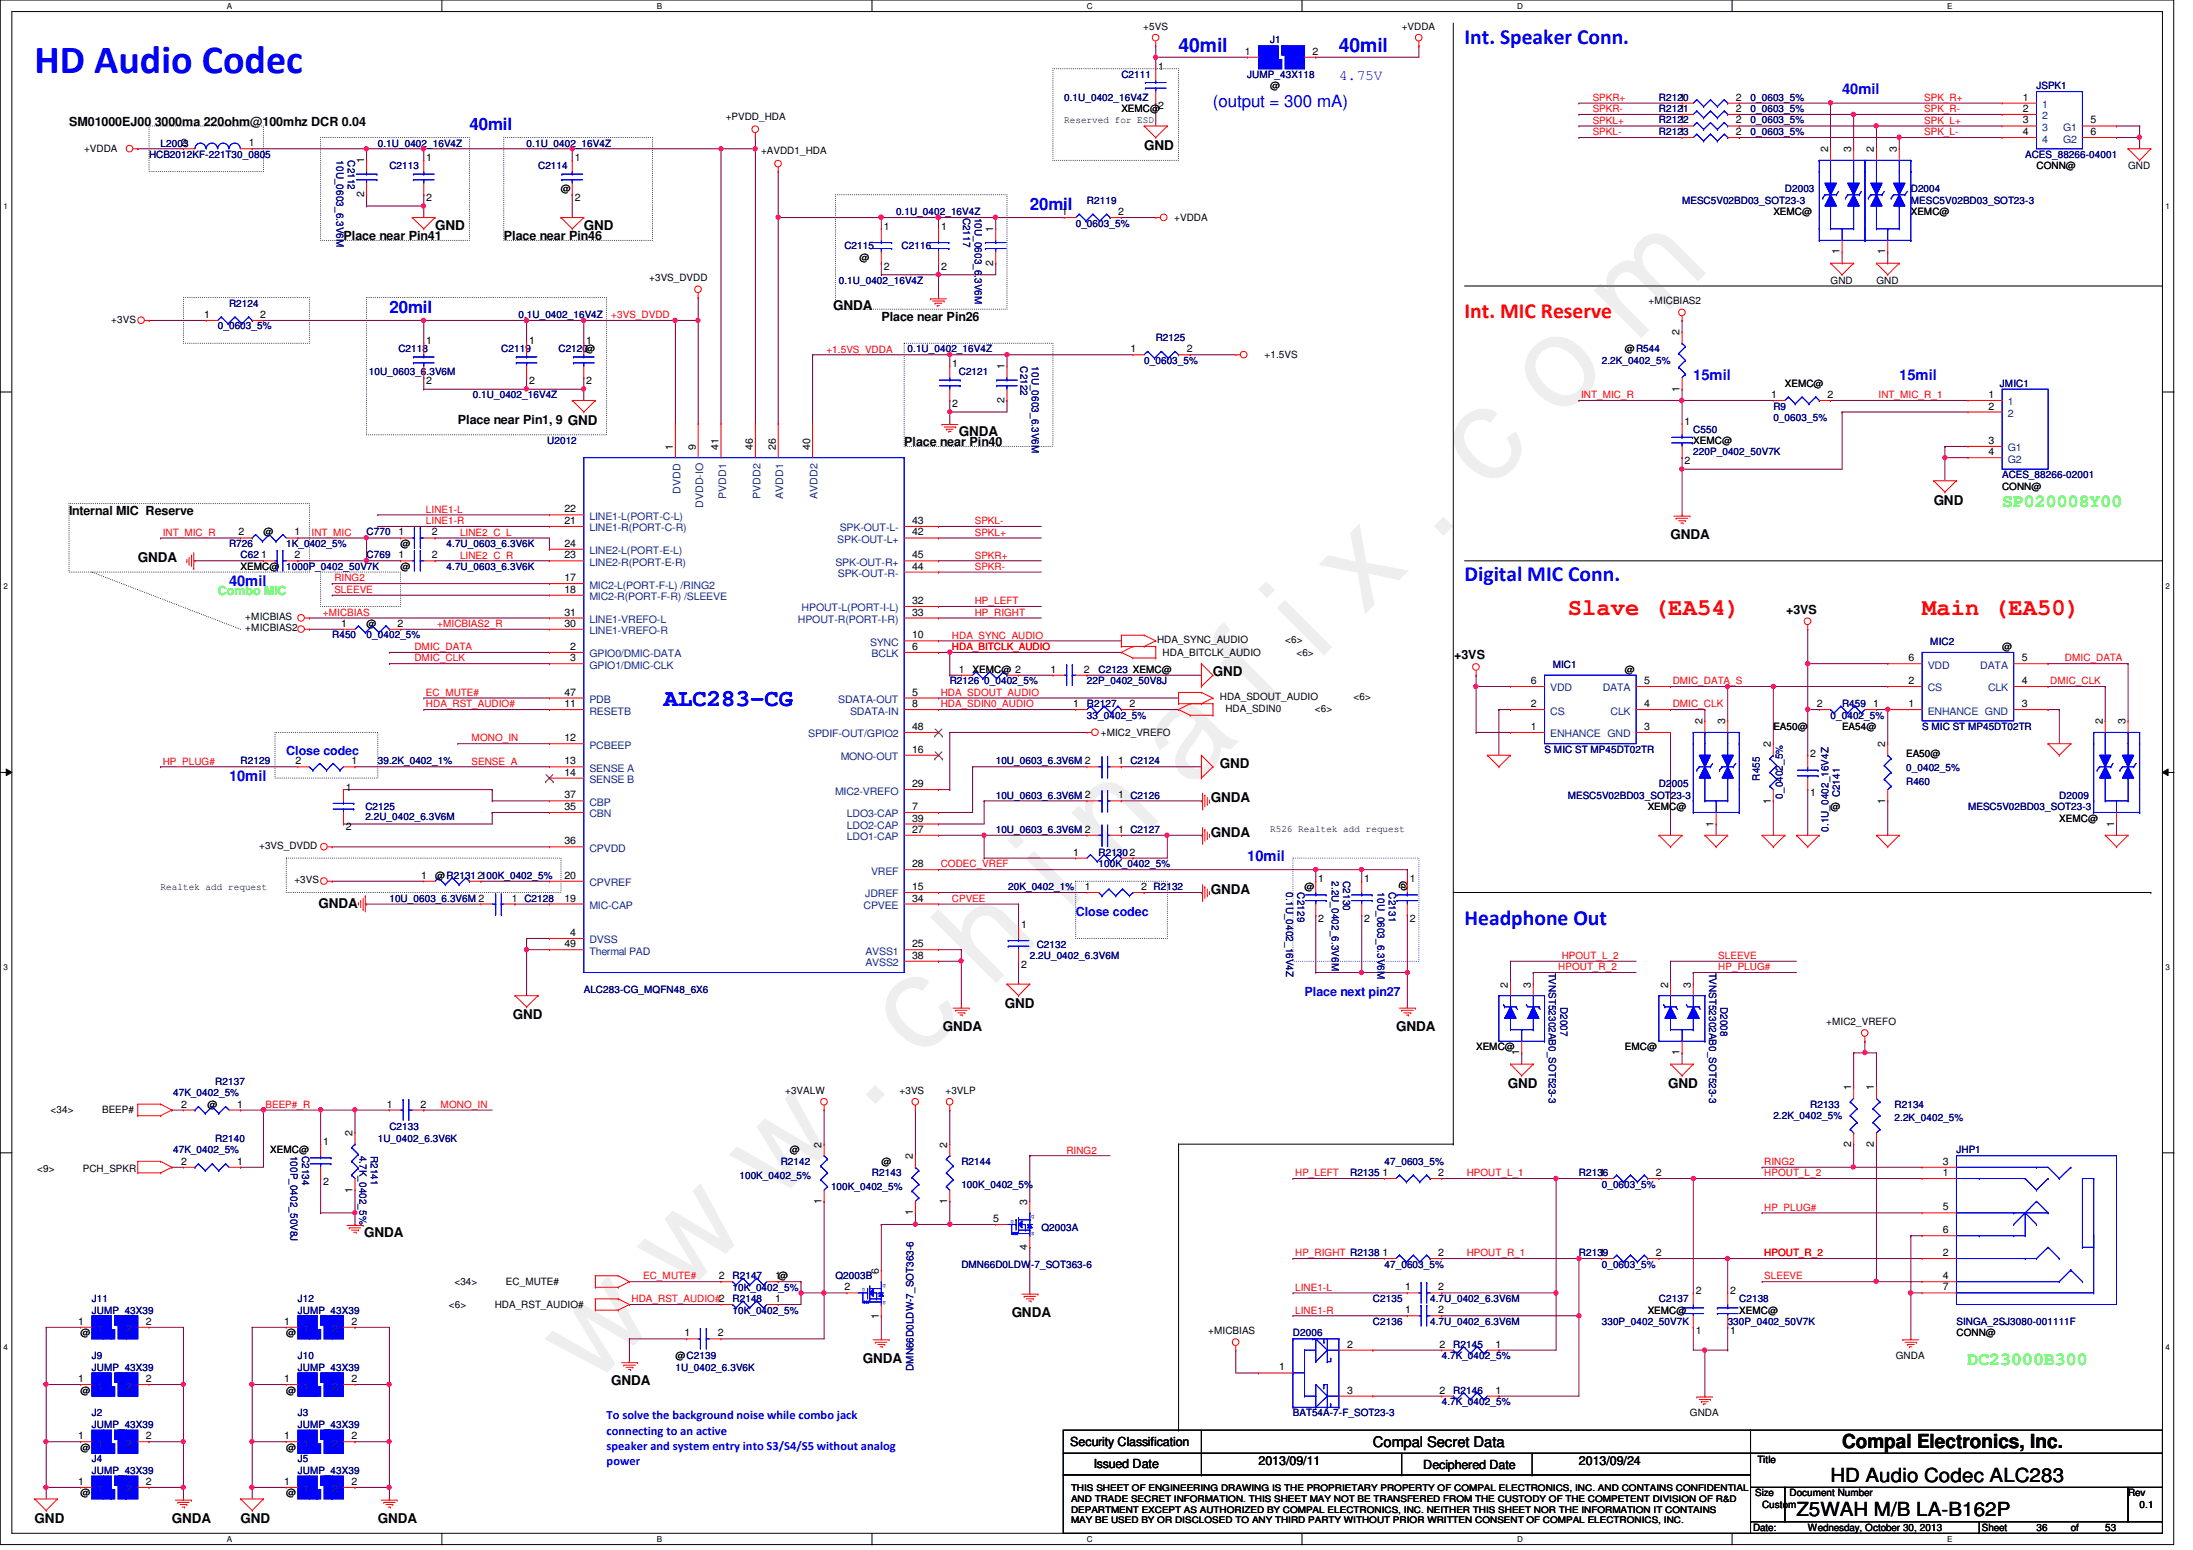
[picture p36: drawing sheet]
<svg xmlns="http://www.w3.org/2000/svg" width="297mm" height="210mm" viewBox="0 0 297 210" stroke-linecap="round" stroke-linejoin="round" font-family="sans-serif">
<defs><g id="words">
<text font-size="17.6" fill="#f0f" x="80.1" y="188" transform="rotate(-45 80.1 188)">w w w . c h i n a f i x . c o m</text>
<text font-size="5.4" fill="#00f" x="4.7" y="9.8">HD Audio Codec</text>
<g font-size="3.2" fill="#f00">
<text x="212.3" y="83.3">Slave (EA54)</text>
<text x="260.3" y="83.3">Main (EA50)</text>
</g>
<text font-size="3.2" fill="#00f" x="89.9" y="95.6">ALC283-CG</text>
<g font-size="2.9" fill="#00f">
<text x="198.4" y="5.9">Int. Speaker Conn.</text>
<text x="198.4" y="78.7">Digital MIC Conn.</text>
<text x="198.4" y="125.2">Headphone Out</text>
</g>
<text font-size="2.9" fill="#f00" x="198.4" y="43.1">Int. MIC Reserve</text>
<g font-size="2.6" fill="#00f">
<text x="159.6" y="7.1">40mil</text>
<text x="181.4" y="7.1">40mil</text>
</g>
<g font-size="2.6">
<text x="249.5" y="196.1">Compal Electronics, Inc.</text>
<text x="247.9" y="200.7">HD Audio Codec ALC283</text>
<text x="243.3" y="205.4">Z5WAH M/B LA-B162P</text>
</g>
<g font-size="2.5" fill="#0f0">
<text x="271.2" y="68.6">SP020008Y00</text>
<text x="266.5" y="184.8">DC23000B300</text>
</g>
<g font-size="2.3" fill="#00f">
<text x="63.6" y="17.6">40mil</text>
<text x="164.3" y="14.5">(output = 300 mA)</text>
<text x="139.5" y="28.5">20mil</text>
<text x="52.7" y="42.4">20mil</text>
</g>
<g font-size="2" fill="#00f">
<text x="181.4" y="10.9">4.75V</text>
<text x="249.5" y="12.7">40mil</text>
<text x="229.4" y="51.5">15mil</text>
<text x="257.3" y="51.5">15mil</text>
<text x="31" y="79.3">40mil</text>
<text x="31" y="105.7">10mil</text>
<text x="168.9" y="116.5">10mil</text>
</g>
<text font-size="2" x="186" y="196">Compal Secret Data</text>
<g font-size="1.8">
<text x="155" y="20.3">GND</text>
<text x="58.9" y="31.2">GND</text>
<text x="79.1" y="31.2">GND</text>
<text x="112.9" y="42">GNDA</text>
<text x="129.9" y="59.1">GNDA</text>
<text x="261.9" y="68.3">GND</text>
<text x="18.7" y="76.1">GNDA</text>
<text x="226.3" y="73">GNDA</text>
<text x="164.3" y="91.6">GND</text>
<text x="165.2" y="104">GND</text>
<text x="164" y="108.6">GNDA</text>
<text x="164" y="113.3">GNDA</text>
<text x="43.1" y="123">GNDA</text>
<text x="164" y="121">GNDA</text>
<text x="136.1" y="136.5">GND</text>
<text x="69.5" y="138">GND</text>
<text x="127.7" y="139.6">GNDA</text>
<text x="189.1" y="139.6">GNDA</text>
<text x="204.3" y="147.4">GND</text>
<text x="226" y="147.4">GND</text>
<text x="49.3" y="167.5">GNDA</text>
<text x="137" y="178.4">GNDA</text>
<text x="116.9" y="184.5">GNDA</text>
<text x="82.8" y="187.6">GNDA</text>
<text x="4.7" y="206.2">GND</text>
<text x="23.3" y="206.2">GNDA</text>
<text x="32.6" y="206.2">GND</text>
<text x="51.2" y="206.2">GNDA</text>
</g>
<g font-size="1.7">
<text x="9.4" y="17.1">SM01000EJ00 3000ma 220ohm@100mhz DCR 0.04</text>
<text x="46.5" y="32.6">Place near Pin41</text>
<text x="68.2" y="32.6">Place near Pin46</text>
<text x="119.4" y="43.4">Place near Pin26</text>
<text x="62" y="57.4">Place near Pin1, 9 GND</text>
<text x="122.5" y="60.5">Place near Pin40</text>
<text x="9.4" y="69.8">Internal MIC Reserve</text>
<text x="241.9" y="83.1">+3VS</text>
<text x="197" y="89.3">+3VS</text>
<text x="144.9" y="195.8">Security Classification</text>
<text x="148.2" y="198.8">Issued Date</text>
<text x="170.5" y="198.3">2013/09/11</text>
<text x="192.8" y="198.9">Deciphered Date</text>
<text x="213.9" y="198.3">2013/09/24</text>
</g>
<text font-size="1.7" fill="#0f0" x="29.5" y="80.6">Combo MIC</text>
<g font-size="1.7" fill="#00f">
<text x="38.8" y="102.3">Close codec</text>
<text x="145.7" y="124">Close codec</text>
<text x="176.7" y="134.8">Place next pin27</text>
<text x="82.2" y="192.2">To solve the background noise while combo jack</text>
<text x="82.2" y="194.3">connecting to an active</text>
<text x="82.2" y="196.3">speaker and system entry into S3/S4/S5 without analog</text>
<text x="82.2" y="198.4">power</text>
</g>
<g font-size="1.4">
<text x="154.9" y="4">+5VS</text>
<text x="189.9" y="4">+VDDA</text>
<text x="156.9" y="9.5">1</text>
<text x="168.6" y="7.4">1</text>
<text x="177.8" y="7.4">2</text>
<text x="98.3" y="16.3">+PVDD_HDA</text>
<text x="144.1" y="16.6">Reserved for ESD</text>
<text x="151.9" y="15.2">XEMC@</text>
<text x="156.9" y="14.8">2</text>
<text x="172" y="12.1">@</text>
<text x="227.5" y="13.6">1</text>
<text x="227.5" y="15.2">1</text>
<text x="227.5" y="16.7">1</text>
<text x="235.1" y="13.6">2</text>
<text x="235.1" y="15.2">2</text>
<text x="235.1" y="16.7">2</text>
<text x="274" y="13.6">1</text>
<text x="274" y="15.2">2</text>
<text x="274" y="16.7">3</text>
<text x="283.2" y="16.7">5</text>
<text x="11.4" y="20.6">+VDDA</text>
<text x="24.5" y="19.8">2</text>
<text x="33.7" y="19.8">1</text>
<text x="49.3" y="22.1" transform="rotate(-90 49.3 22.1)">1</text>
<text x="57.7" y="21.8">1</text>
<text x="77.8" y="21.8">1</text>
<text x="103.1" y="20.9">+AVDD1_HDA</text>
<text x="227.5" y="18.3">1</text>
<text x="235.1" y="18.3">2</text>
<text x="247.6" y="20.6" transform="rotate(-90 247.6 20.6)">2</text>
<text x="250.7" y="20.6" transform="rotate(-90 250.7 20.6)">3</text>
<text x="253.8" y="20.6" transform="rotate(-90 253.8 20.6)">2</text>
<text x="256.9" y="20.6" transform="rotate(-90 256.9 20.6)">3</text>
<text x="274" y="18.3">4</text>
<text x="275.8" y="22.9">CONN@</text>
<text x="283.2" y="18.3">6</text>
<text x="288.2" y="22.9">GND</text>
<text x="49.3" y="26.7" transform="rotate(-90 49.3 26.7)">2</text>
<text x="57.7" y="27.2">2</text>
<text x="76" y="26">@</text>
<text x="77.8" y="27.2">2</text>
<text x="143.8" y="29.1">1</text>
<text x="151.5" y="29.1">2</text>
<text x="159" y="29.9">+VDDA</text>
<text x="240.2" y="29.1">XEMC@</text>
<text x="258.8" y="29.1">XEMC@</text>
<text x="116.4" y="35.3">@</text>
<text x="119.7" y="31.2">1</text>
<text x="127.5" y="31.2">1</text>
<text x="134.5" y="31.5" transform="rotate(-90 134.5 31.5)">1</text>
<text x="249.2" y="34.5" transform="rotate(-90 249.2 34.5)">1</text>
<text x="255.4" y="34.5" transform="rotate(-90 255.4 34.5)">1</text>
<text x="87.9" y="38.1">+3VS_DVDD</text>
<text x="119.7" y="36.5">2</text>
<text x="127.5" y="36.5">2</text>
<text x="134.5" y="36" transform="rotate(-90 134.5 36)">2</text>
<text x="223.3" y="41.2">+MICBIAS2</text>
<text x="247.9" y="38.4">GND</text>
<text x="254.2" y="38.4">GND</text>
<text x="15.1" y="43.7">+3VS</text>
<text x="27.6" y="43.1">1</text>
<text x="35.3" y="43.1">2</text>
<text x="57.7" y="46.7">1</text>
<text x="71.7" y="46.7">1</text>
<text x="79.4" y="46.7">1</text>
<text x="153.1" y="47.7">1</text>
<text x="160.7" y="47.7">2</text>
<text x="220.1" y="47.7">@R544</text>
<text x="227.5" y="45.4" transform="rotate(-90 227.5 45.4)">2</text>
<text x="57.7" y="52">2</text>
<text x="71.7" y="52">2</text>
<text x="79.4" y="52">2</text>
<text x="129" y="49.7">1</text>
<text x="136.1" y="50" transform="rotate(-90 136.1 50)">1</text>
<text x="171.3" y="48.5">+1.5VS</text>
<text x="227.5" y="53" transform="rotate(-90 227.5 53)">1</text>
<text x="239.9" y="53.9">1</text>
<text x="241.8" y="52.4">XEMC@</text>
<text x="247.5" y="53.9">2</text>
<text x="269.3" y="53.9">1</text>
<text x="129" y="55.1">2</text>
<text x="136.1" y="54.6" transform="rotate(-90 136.1 54.6)">2</text>
<text x="228.2" y="57.5">1</text>
<text x="269.3" y="55.5">2</text>
<text x="91.1" y="60.9" transform="rotate(-90 91.1 60.9)">1</text>
<text x="94.2" y="60.9" transform="rotate(-90 94.2 60.9)">9</text>
<text x="97.3" y="60.9" transform="rotate(-90 97.3 60.9)">41</text>
<text x="102" y="60.9" transform="rotate(-90 102 60.9)">46</text>
<text x="105.1" y="60.9" transform="rotate(-90 105.1 60.9)">26</text>
<text x="109.7" y="60.9" transform="rotate(-90 109.7 60.9)">40</text>
<text x="228.2" y="62.9">2</text>
<text x="229.4" y="60.1">XEMC@</text>
<text x="269.3" y="61.6">4</text>
<text x="269.3" y="60.1">3</text>
<text x="76.5" y="69.4">22</text>
<text x="76.5" y="71">21</text>
<text x="123.6" y="71">43</text>
<text x="271.2" y="66.3">CONN@</text>
<text x="32.3" y="72.5">2</text>
<text x="32.6" y="77.2">XEMC@</text>
<text x="35.4" y="75.6">1</text>
<text x="35.7" y="72.5">@</text>
<text x="39.9" y="75.6">2</text>
<text x="39.9" y="72.5">1</text>
<text x="54" y="75.6">1</text>
<text x="54" y="72.5">1</text>
<text x="54.3" y="77.2">@</text>
<text x="54.3" y="74.1">@</text>
<text x="58.5" y="75.6">2</text>
<text x="58.5" y="72.5">2</text>
<text x="76.5" y="74">24</text>
<text x="76.5" y="75.6">23</text>
<text x="123.6" y="72.5">42</text>
<text x="123.6" y="77.1">44</text>
<text x="123.6" y="75.6">45</text>
<text x="33.2" y="84">+MICBIAS</text>
<text x="76.5" y="83.4">31</text>
<text x="76.5" y="80.3">18</text>
<text x="76.5" y="78.7">17</text>
<text x="123.6" y="81.8">32</text>
<text x="123.6" y="83.4">33</text>
<text x="33.2" y="85.5">+MICBIAS2</text>
<text x="46.2" y="84.9">1</text>
<text x="49.7" y="84.9">@</text>
<text x="53.8" y="84.9">2</text>
<text x="76.5" y="84.9">30</text>
<text x="77.2" y="88">2</text>
<text x="77.2" y="89.5">3</text>
<text x="123.6" y="86.4">10</text>
<text x="123.6" y="88">6</text>
<text x="156.7" y="87.1">HDA_SYNC_AUDIO</text>
<text x="157.5" y="88.8">HDA_BITCLK_AUDIO</text>
<text x="174.1" y="87.1">&lt;6&gt;</text>
<text x="175.6" y="88.8">&lt;6&gt;</text>
<text x="258.5" y="89.5">6</text>
<text x="271.2" y="88">@</text>
<text x="273.9" y="89.5">5</text>
<text x="76.5" y="94.2">47</text>
<text x="76.5" y="95.8">11</text>
<text x="123.6" y="95.8">8</text>
<text x="123.6" y="94.2">5</text>
<text x="129.9" y="91.1">1</text>
<text x="131.7" y="91.1">XEMC@ 2</text>
<text x="142.3" y="91.1">1</text>
<text x="145.4" y="95.8">1</text>
<text x="146.8" y="91.1">2</text>
<text x="153" y="95.8">2</text>
<text x="165.2" y="94.8">HDA_SDOUT_AUDIO</text>
<text x="183.3" y="94.8">&lt;6&gt;</text>
<text x="207.3" y="95.8">2</text>
<text x="207.3" y="92.6">6</text>
<text x="220.1" y="91.1">@</text>
<text x="222.7" y="95.8">4</text>
<text x="222.7" y="92.6">5</text>
<text x="246.1" y="95.8">2</text>
<text x="253.7" y="95.8">1</text>
<text x="258.5" y="92.6">2</text>
<text x="258.5" y="95.8">1</text>
<text x="273.9" y="92.6">4</text>
<text x="273.9" y="95.8">3</text>
<text x="76.5" y="100.4">12</text>
<text x="123.6" y="101.9">16</text>
<text x="123.6" y="98.8">48</text>
<text x="149.1" y="99.7">+MIC2_VREFO</text>
<text x="166" y="96.4">HDA_SDIN0</text>
<text x="178.1" y="96.4">&lt;6&gt;</text>
<text x="207.3" y="98.8">1</text>
<text x="222.7" y="98.8">3</text>
<text x="230.6" y="98.1" transform="rotate(-90 230.6 98.1)">2</text>
<text x="233.7" y="98.1" transform="rotate(-90 233.7 98.1)">3</text>
<text x="239.9" y="101.2" transform="rotate(-90 239.9 101.2)">2</text>
<text x="240.2" y="98.8">EA50@</text>
<text x="249.5" y="98.8">EA54@</text>
<text x="255.4" y="101.2" transform="rotate(-90 255.4 101.2)">2</text>
<text x="284.8" y="98.1" transform="rotate(-90 284.8 98.1)">2</text>
<text x="287.9" y="98.1" transform="rotate(-90 287.9 98.1)">3</text>
<text x="40" y="103.5">2</text>
<text x="46.9" y="107.1">1</text>
<text x="47.6" y="103.5">1</text>
<text x="76.5" y="105">14</text>
<text x="76.5" y="103.5">13</text>
<text x="123.6" y="106.6">29</text>
<text x="151.5" y="103.5">1 C2124</text>
<text x="245.2" y="107.8">1</text>
<text x="245.2" y="102.4">2</text>
<text x="258.2" y="102.6">EA50@</text>
<text x="46.9" y="112.4">2</text>
<text x="76.5" y="108.1">37</text>
<text x="76.5" y="109.7">35</text>
<text x="123.6" y="112.8">27</text>
<text x="123.6" y="111.3">39</text>
<text x="123.6" y="109.7">7</text>
<text x="151.5" y="108.1">1 C2126</text>
<text x="151.5" y="112.8">1 C2127</text>
<text x="172" y="112.7">R526 Realtek add request</text>
<text x="223.2" y="109.7">XEMC@</text>
<text x="232.1" y="111.9" transform="rotate(-90 232.1 111.9)">1</text>
<text x="239.9" y="108.8" transform="rotate(-90 239.9 108.8)">1</text>
<text x="247.9" y="109.7">@</text>
<text x="255.4" y="108.8" transform="rotate(-90 255.4 108.8)">1</text>
<text x="278.9" y="111.3">XEMC@</text>
<text x="286.3" y="111.9" transform="rotate(-90 286.3 111.9)">1</text>
<text x="35.1" y="115">+3VS_DVDD</text>
<text x="39.9" y="119.6">+3VS</text>
<text x="57.1" y="119">1</text>
<text x="58.9" y="119">@R2131 100K_0402_5%</text>
<text x="64.7" y="119">2</text>
<text x="76.5" y="114.3">36</text>
<text x="76.5" y="119">20</text>
<text x="123.6" y="117.4">28</text>
<text x="145.4" y="115.9">1</text>
<text x="178.6" y="119.5">1</text>
<text x="184.8" y="119.5">1</text>
<text x="189.7" y="119.3" transform="rotate(90 189.7 119.3)">@</text>
<text x="191" y="119.5">1</text>
<text x="21.8" y="120.5">Realtek add request</text>
<text x="69.3" y="122.1">1 C2128</text>
<text x="76.5" y="122.1">19</text>
<text x="123.6" y="122.1">34</text>
<text x="123.6" y="120.5">15</text>
<text x="138.3" y="125.7">1</text>
<text x="146.9" y="120.5">1</text>
<text x="154.6" y="120.5">2 R2132</text>
<text x="176.7" y="120.6">@</text>
<text x="178.6" y="124.8">2</text>
<text x="184.8" y="124.8">2</text>
<text x="191" y="124.8">2</text>
<text x="76.5" y="128.3">49</text>
<text x="77.2" y="126.7">4</text>
<text x="123.6" y="128.3">25</text>
<text x="123.6" y="129.8">38</text>
<text x="138.3" y="131">2</text>
<text x="204.3" y="133.7" transform="rotate(-90 204.3 133.7)">2</text>
<text x="207.3" y="133.7" transform="rotate(-90 207.3 133.7)">3</text>
<text x="225.9" y="133.7" transform="rotate(-90 225.9 133.7)">2</text>
<text x="229" y="133.7" transform="rotate(-90 229 133.7)">3</text>
<text x="199.9" y="142.2">XEMC@</text>
<text x="205.8" y="142.9" transform="rotate(-90 205.8 142.9)">1</text>
<text x="220.1" y="142.2">EMC@</text>
<text x="227.5" y="142.9" transform="rotate(-90 227.5 142.9)">1</text>
<text x="247.4" y="138.8">+MIC2_VREFO</text>
<text x="24.5" y="150">2</text>
<text x="28.1" y="150">@</text>
<text x="32.1" y="150">1</text>
<text x="52.4" y="150">1</text>
<text x="56.9" y="150">2</text>
<text x="106.3" y="148.1">+3VALW</text>
<text x="121.8" y="148.1">+3VS</text>
<text x="128.1" y="148.1">+3VLP</text>
<text x="250.7" y="147.7" transform="rotate(-90 250.7 147.7)">1</text>
<text x="253.8" y="147.7" transform="rotate(-90 253.8 147.7)">1</text>
<text x="6.9" y="150.7">&lt;34&gt;</text>
<text x="13.8" y="150.7">BEEP#</text>
<text x="43.8" y="155.1">1</text>
<text x="47.7" y="153.8" transform="rotate(-90 47.7 153.8)">2</text>
<text x="111.3" y="155.4" transform="rotate(-90 111.3 155.4)">2</text>
<text x="128.3" y="155.4" transform="rotate(-90 128.3 155.4)">2</text>
<text x="250.7" y="155.3" transform="rotate(-90 250.7 155.3)">2</text>
<text x="253.8" y="155.3" transform="rotate(-90 253.8 155.3)">2</text>
<text x="5" y="158.7">&lt;9&gt;</text>
<text x="11.2" y="158.7">PCH_SPKR</text>
<text x="24.5" y="157.7">2</text>
<text x="32.1" y="157.7">1</text>
<text x="36.6" y="156.2">XEMC@</text>
<text x="43.8" y="160.5">2</text>
<text x="47.7" y="161.5" transform="rotate(-90 47.7 161.5)">1</text>
<text x="107" y="156.2">@</text>
<text x="119.4" y="157.7">@</text>
<text x="123.7" y="157" transform="rotate(-90 123.7 157)">2</text>
<text x="187.2" y="159.3">1</text>
<text x="194.8" y="159.3">2</text>
<text x="216.7" y="159.3">1</text>
<text x="224.3" y="159.3">2</text>
<text x="263.1" y="159.3">1</text>
<text x="263.1" y="157.7">3</text>
<text x="111.3" y="163.1" transform="rotate(-90 111.3 163.1)">1</text>
<text x="123.7" y="164.6" transform="rotate(-90 123.7 164.6)">1</text>
<text x="128.3" y="163.1" transform="rotate(-90 128.3 163.1)">1</text>
<text x="134.5" y="165.5">5</text>
<text x="139.1" y="163.2" transform="rotate(-90 139.1 163.2)">3</text>
<text x="263.1" y="167">6</text>
<text x="263.1" y="163.9">5</text>
<text x="61.5" y="174">&lt;34&gt;</text>
<text x="68.5" y="174">EC_MUTE#</text>
<text x="97.4" y="173.2">2</text>
<text x="105" y="173.2">1@</text>
<text x="119" y="172.5" transform="rotate(-90 119 172.5)">6</text>
<text x="139.1" y="169.2" transform="rotate(-90 139.1 169.2)">4</text>
<text x="187.2" y="170.1">1</text>
<text x="194.8" y="170.1">2</text>
<text x="216.7" y="170.1">1</text>
<text x="224.3" y="170.1">2</text>
<text x="263.1" y="173.2">4</text>
<text x="263.1" y="170.1">2</text>
<text x="10.6" y="179.4">1</text>
<text x="19.8" y="179.4">2</text>
<text x="38.5" y="179.4">1</text>
<text x="47.6" y="179.4">2</text>
<text x="60.8" y="177.1">&lt;6&gt;</text>
<text x="67" y="177.1">HDA_RST_AUDIO#</text>
<text x="105" y="176.3">1</text>
<text x="114.4" y="174.8">2</text>
<text x="119" y="178.6" transform="rotate(-90 119 178.6)">1</text>
<text x="190.3" y="174.8">1</text>
<text x="190.3" y="177.8">1</text>
<text x="194.8" y="174.8">2</text>
<text x="194.8" y="177.8">2</text>
<text x="223.2" y="177.9">XEMC@</text>
<text x="229.7" y="175.3">2</text>
<text x="234.4" y="175.3">2</text>
<text x="235.6" y="177.9">XEMC@</text>
<text x="263.1" y="174.8">7</text>
<text x="10.9" y="181">@</text>
<text x="38.8" y="181">@</text>
<text x="91.5" y="184.1">@C2139</text>
<text x="92.7" y="181">1</text>
<text x="97.2" y="181">2</text>
<text x="163.7" y="180.7">+MICBIAS</text>
<text x="173.3" y="185.6">1</text>
<text x="182.5" y="182.5">2</text>
<text x="195" y="182.5">2</text>
<text x="202.6" y="182.5">1</text>
<text x="229.7" y="180.6">1</text>
<text x="234.4" y="180.6">1</text>
<text x="256.8" y="184.1">GNDA</text>
<text x="265" y="181">CONN@</text>
<text x="10.6" y="187.2">1</text>
<text x="10.9" y="188.7">@</text>
<text x="19.8" y="187.2">2</text>
<text x="38.5" y="187.2">1</text>
<text x="38.8" y="188.7">@</text>
<text x="47.6" y="187.2">2</text>
<text x="182.5" y="188.7">3</text>
<text x="195" y="188.7">2</text>
<text x="202.6" y="188.7">1</text>
<text x="228.9" y="191.8">GNDA</text>
<text x="10.6" y="194.9">1</text>
<text x="10.9" y="196.5">@</text>
<text x="19.8" y="194.9">2</text>
<text x="38.5" y="194.9">1</text>
<text x="38.8" y="196.5">@</text>
<text x="47.6" y="194.9">2</text>
<text x="10.6" y="201.1">1</text>
<text x="10.9" y="202.6">@</text>
<text x="19.8" y="201.1">2</text>
<text x="38.5" y="201.1">1</text>
<text x="38.8" y="202.6">@</text>
<text x="47.6" y="201.1">2</text>
<text x="237.7" y="202.6">Size</text>
<text x="238" y="198.2">Title</text>
<text x="242.4" y="202.6">Document Number</text>
<text x="288.2" y="202.6">Rev</text>
<text x="237.4" y="207.3">Date:</text>
<text x="238.7" y="204.2">Custom</text>
<text x="244.9" y="207.3">Wednesday, October 30, 2013</text>
<text x="268.4" y="207.3">Sheet</text>
<text x="275.8" y="207.3">36</text>
<text x="280.5" y="207.3">of</text>
<text x="285.2" y="207.3">53</text>
<text x="289.8" y="204.2">0.1</text>
</g>
<g font-size="1.4" fill="#000080">
<text x="172" y="5.9">J1</text>
<text x="151.9" y="10.5">C2111</text>
<text x="168.9" y="10.5">JUMP_43X118</text>
<text x="144.1" y="13.6">0.1U_0402_16V4Z</text>
<text x="224.7" y="13.6">R2120</text>
<text x="224.7" y="15.2">R2121</text>
<text x="224.7" y="16.7">R2122</text>
<text x="237.1" y="13.6">0_0603_5%</text>
<text x="237.1" y="15.2">0_0603_5%</text>
<text x="237.1" y="16.7">0_0603_5%</text>
<text x="275.8" y="12.1">JSPK1</text>
<text x="20.2" y="21.4">HCB2012KF-221T30_0805</text>
<text x="21.8" y="19.9">L2003</text>
<text x="45.6" y="21.7" transform="rotate(90 45.6 21.7)">10U_0603_6.3V6M</text>
<text x="47.1" y="21.7" transform="rotate(90 47.1 21.7)">C2112</text>
<text x="51.2" y="19.9">0.1U_0402_16V4Z</text>
<text x="52.7" y="22.9">C2113</text>
<text x="71.3" y="19.9">0.1U_0402_16V4Z</text>
<text x="72.9" y="22.9">C2114</text>
<text x="224.7" y="18.3">R2123</text>
<text x="237.1" y="18.3">0_0603_5%</text>
<text x="274.3" y="21.4">ACES_88266-04001</text>
<text x="121.4" y="29.1">0.1U_0402_16V4Z</text>
<text x="130.5" y="29.5" transform="rotate(90 130.5 29.5)">C2117</text>
<text x="132" y="29.5" transform="rotate(90 132 29.5)">10U_0603_6.3V6M</text>
<text x="147.2" y="27.6">R2119</text>
<text x="227.8" y="27.6">MESC5V02BD03_SOT23-3</text>
<text x="241.8" y="26">D2003</text>
<text x="258.8" y="26">D2004</text>
<text x="258.8" y="27.6">MESC5V02BD03_SOT23-3</text>
<text x="114.4" y="33.8">C2115</text>
<text x="122.1" y="33.8">C2116</text>
<text x="145.7" y="30.7">0_0603_5%</text>
<text x="31" y="41.5">R2124</text>
<text x="113.6" y="38.4">0.1U_0402_16V4Z</text>
<text x="29.5" y="44.6">0_0603_5%</text>
<text x="54" y="47.7">C2118</text>
<text x="67.9" y="47.7">C2119</text>
<text x="70.2" y="43.1">0.1U_0402_16V4Z</text>
<text x="75.6" y="47.7">C2120@</text>
<text x="122.9" y="47.7">0.1U_0402_16V4Z</text>
<text x="156.5" y="46.2">R2125</text>
<text x="49.9" y="50.8">10U_0603_6.3V6M</text>
<text x="64" y="53.9">0.1U_0402_16V4Z</text>
<text x="129.9" y="50.8">C2121</text>
<text x="138.2" y="49.6" transform="rotate(90 138.2 49.6)">C2122</text>
<text x="139.8" y="49.6" transform="rotate(90 139.8 49.6)">10U_0603_6.3V6M</text>
<text x="155" y="49.3">0_0603_5%</text>
<text x="217" y="49.3">2.2K_0402_5%</text>
<text x="270.9" y="52.4">JMIC1</text>
<text x="229.4" y="58.6">C550</text>
<text x="240.2" y="55.5">R9</text>
<text x="240.2" y="57">0_0603_5%</text>
<text x="74.1" y="60.1">U2012</text>
<text x="229.4" y="61.7">220P_0402_50V7K</text>
<text x="271.2" y="64.8">ACES_88266-02001</text>
<text x="31" y="74.1">R726</text>
<text x="32.6" y="75.6">C62</text>
<text x="38.8" y="77.2">1000P_0402_50V7K</text>
<text x="38.8" y="74.1">1K_0402_5%</text>
<text x="49.7" y="75.6">C769</text>
<text x="49.7" y="72.5">C770</text>
<text x="60.5" y="77.2">4.7U_0603_6.3V6K</text>
<text x="60.5" y="74.1">4.7U_0603_6.3V6K</text>
<text x="45" y="86.4">R450</text>
<text x="49.7" y="86.4">0_0402_5%</text>
<text x="261.4" y="87.4">MIC2</text>
<text x="128.6" y="92.7">R2126 0_0402_5%</text>
<text x="147.2" y="95.8">R2127</text>
<text x="147.2" y="92.7">22P_0402_50V8J</text>
<text x="148.8" y="91.1">C2123 XEMC@</text>
<text x="210.3" y="90.5">MIC1</text>
<text x="249.5" y="95.8">R459</text>
<text x="147.2" y="97.3">33_0402_5%</text>
<text x="209.2" y="101.9">S MIC ST MP45DT02TR</text>
<text x="247.9" y="97.3">0_0402_5%</text>
<text x="260.3" y="98.8">S MIC ST MP45DT02TR</text>
<text x="32.6" y="103.5">R2129</text>
<text x="51.2" y="103.5">39.2K_0402_1%</text>
<text x="134.9" y="103.5">10U_0603_6.3V6M 2</text>
<text x="224.7" y="106.6">D2005</text>
<text x="238.4" y="105.7" transform="rotate(-90 238.4 105.7)">R455</text>
<text x="249.2" y="108" transform="rotate(-90 249.2 108)">C2141</text>
<text x="258.2" y="106.3">R460</text>
<text x="258.2" y="104.4">0_0402_5%</text>
<text x="49.5" y="109.7">C2125</text>
<text x="49.5" y="111.1">2.2U_0402_6.3V6M</text>
<text x="134.9" y="108.2">10U_0603_6.3V6M 2</text>
<text x="134.9" y="112.8">10U_0603_6.3V6M 2</text>
<text x="212.3" y="108.2">MESC5V02BD03_SOT23-3</text>
<text x="241.5" y="108.2" transform="rotate(-90 241.5 108.2)">0_0402_5%</text>
<text x="247.7" y="112.6" transform="rotate(-90 247.7 112.6)">0.1U_0402_16V4Z</text>
<text x="266.6" y="109.7">MESC5V02BD03_SOT23-3</text>
<text x="278.9" y="108.2">D2009</text>
<text x="148.8" y="115.9">R21302</text>
<text x="148.8" y="117.4">100K_0402_5%</text>
<text x="180.4" y="119.3" transform="rotate(90 180.4 119.3)">2.2U_0402_6.3V6M</text>
<text x="181.9" y="119.3" transform="rotate(90 181.9 119.3)">C2130</text>
<text x="52.7" y="122.1">10U_0603_6.3V6M 2</text>
<text x="136.6" y="120.6">20K_0402_1%</text>
<text x="174.2" y="120.9" transform="rotate(90 174.2 120.9)">0.1U_0402_16V4Z</text>
<text x="175.7" y="120.9" transform="rotate(90 175.7 120.9)">C2129</text>
<text x="186.6" y="120.9" transform="rotate(90 186.6 120.9)">10U_0603_6.3V6M</text>
<text x="188.1" y="120.9" transform="rotate(90 188.1 120.9)">C2131</text>
<text x="139.5" y="129.8">2.2U_0402_6.3V6M</text>
<text x="140.4" y="128.3">C2132</text>
<text x="209.8" y="131.7" transform="rotate(90 209.8 131.7)">TVNST52302AB0_SOT523-3</text>
<text x="231.5" y="131.7" transform="rotate(90 231.5 131.7)">TVNST52302AB0_SOT523-3</text>
<text x="79.1" y="134.5">ALC283-CG_MQFN48_6X6</text>
<text x="211.4" y="136.4" transform="rotate(90 211.4 136.4)">D2007</text>
<text x="233" y="136.4" transform="rotate(90 233 136.4)">D2008</text>
<text x="23.4" y="148.4">47K_0402_5%</text>
<text x="29.2" y="146.9">R2137</text>
<text x="245.2" y="150">R2133</text>
<text x="256.6" y="150">R2134</text>
<text x="29.2" y="154.6">R2140</text>
<text x="51.2" y="154.6">1U_0402_6.3V6K</text>
<text x="52.7" y="153.1">C2133</text>
<text x="240.2" y="151.6">2.2K_0402_5%</text>
<text x="256.6" y="151.8">2.2K_0402_5%</text>
<text x="23.4" y="156.2">47K_0402_5%</text>
<text x="39.4" y="156.5" transform="rotate(90 39.4 156.5)">100P_0402_50V8J</text>
<text x="40.9" y="156.5" transform="rotate(90 40.9 156.5)">C2134</text>
<text x="48.7" y="156.5" transform="rotate(90 48.7 156.5)">4.7K_0402_5%</text>
<text x="50.2" y="156.5" transform="rotate(90 50.2 156.5)">R2141</text>
<text x="100.2" y="159.6">100K_0402_5%</text>
<text x="105.7" y="157.7">R2142</text>
<text x="112.6" y="161.2">100K_0402_5%</text>
<text x="118.1" y="159.3">R2143</text>
<text x="130.2" y="157.7">R2144</text>
<text x="130.2" y="160.8">100K_0402_5%</text>
<text x="182.9" y="159.3">R2135</text>
<text x="187.5" y="157.7">47_0603_5%</text>
<text x="213.9" y="159.3">R2136</text>
<text x="217" y="160.8">0_0603_5%</text>
<text x="265" y="156.2">JHP1</text>
<text x="141.1" y="166.7">Q2003A</text>
<text x="99.2" y="173.2">R2147</text>
<text x="113.2" y="173.2">Q2003B</text>
<text x="130.2" y="171.7">DMN66D0LDW-7_SOT363-6</text>
<text x="187.5" y="171.7">47_0603_5%</text>
<text x="213.9" y="170.1">R2139</text>
<text x="217" y="171.7">0_0603_5%</text>
<text x="12.4" y="176.3">J11</text>
<text x="12.4" y="177.9">JUMP_43X39</text>
<text x="40.3" y="176.3">J12</text>
<text x="40.3" y="177.9">JUMP_43X39</text>
<text x="99.2" y="176.3">R2148</text>
<text x="99.2" y="177.9">10K_0402_5%</text>
<text x="99.2" y="174.8">10K_0402_5%</text>
<text x="186" y="176.3">C2135</text>
<text x="186" y="179.4">C2136</text>
<text x="193.7" y="176.3">4.7U_0402_6.3V6M</text>
<text x="193.7" y="179.4">4.7U_0402_6.3V6M</text>
<text x="217" y="179.4">330P_0402_50V7K</text>
<text x="224.7" y="176.3">C2137</text>
<text x="234" y="179.4">330P_0402_50V7K</text>
<text x="235.6" y="176.3">C2138</text>
<text x="265" y="179.4">SINGA_2SJ3080-001111F</text>
<text x="12.4" y="184.1">J9</text>
<text x="12.4" y="185.6">JUMP_43X39</text>
<text x="40.3" y="184.1">J10</text>
<text x="40.3" y="185.6">JUMP_43X39</text>
<text x="91.5" y="185.6">1U_0402_6.3V6K</text>
<text x="123.7" y="185.6" transform="rotate(-90 123.7 185.6)">DMN66D0LDW-7_SOT363-6</text>
<text x="175.1" y="181">D2006</text>
<text x="195.3" y="184.1">4.7K_0402_5%</text>
<text x="196.8" y="182.5">R2145</text>
<text x="12.4" y="191.8">J2</text>
<text x="40.3" y="191.8">J3</text>
<text x="175.1" y="191.8">BAT54A-7-F_SOT23-3</text>
<text x="195.3" y="190.3">4.7K_0402_5%</text>
<text x="196.8" y="188.7">R2146</text>
<text x="12.4" y="193.4">JUMP_43X39</text>
<text x="40.3" y="193.4">JUMP_43X39</text>
<text x="12.4" y="198">J4</text>
<text x="12.4" y="199.6">JUMP_43X39</text>
<text x="40.3" y="198">J5</text>
<text x="40.3" y="199.6">JUMP_43X39</text>
</g>
<g font-size="1.4" fill="#f00">
<text x="215.7" y="13.7">SPKR+</text>
<text x="215.7" y="15.2">SPKR-</text>
<text x="215.7" y="16.8">SPKL+</text>
<text x="260.6" y="15.2">SPK_R-</text>
<text x="260.6" y="13.7">SPK_R+</text>
<text x="260.6" y="16.8">SPK_L+</text>
<text x="215.7" y="18.3">SPKL-</text>
<text x="260.6" y="18.3">SPK_L-</text>
<text x="82.8" y="43.1">+3VS_DVDD</text>
<text x="111.9" y="47.8">+1.5VS_VDDA</text>
<text x="214.2" y="53.9">INT_MIC_R</text>
<text x="254.5" y="53.9">INT_MIC_R_1</text>
<text x="57.7" y="69.4">LINE1-L</text>
<text x="57.7" y="71">LINE1-R</text>
<text x="132" y="71">SPKL-</text>
<text x="22.1" y="72.6">INT_MIC_R</text>
<text x="42.2" y="72.6">INT_MIC</text>
<text x="62.3" y="72.6">LINE2_C_L</text>
<text x="62.3" y="75.6">LINE2_C_R</text>
<text x="132" y="72.6">SPKL+</text>
<text x="132" y="75.6">SPKR+</text>
<text x="132" y="77.2">SPKR-</text>
<text x="43.7" y="83.4">+MICBIAS</text>
<text x="45.3" y="78.7">RING2</text>
<text x="45.3" y="80.3">SLEEVE</text>
<text x="132" y="81.8">HP_LEFT</text>
<text x="132" y="83.4">HP_RIGHT</text>
<text x="56.1" y="88.1">DMIC_DATA</text>
<text x="56.1" y="89.6">DMIC_CLK</text>
<text x="59.2" y="84.9">+MICBIAS2_R</text>
<text x="128.9" y="88.1">HDA_BITCLK_AUDIO</text>
<text x="128.9" y="86.5">HDA_SYNC_AUDIO</text>
<text x="279.7" y="89.6">DMIC_DATA</text>
<text x="57.7" y="95.8">HDA_RST_AUDIO#</text>
<text x="57.7" y="94.2">EC_MUTE#</text>
<text x="127.4" y="95.8">HDA_SDIN0_AUDIO</text>
<text x="127.4" y="94.2">HDA_SDOUT_AUDIO</text>
<text x="226.6" y="92.7">DMIC_DATA_S</text>
<text x="226.6" y="95.8">DMIC_CLK</text>
<text x="277.7" y="92.7">DMIC_CLK</text>
<text x="63.9" y="100.4">MONO_IN</text>
<text x="22.1" y="103.5">HP_PLUG#</text>
<text x="63.9" y="103.5">SENSE_A</text>
<text x="127.4" y="117.5">CODEC_VREF</text>
<text x="128.9" y="122.1">CPVEE</text>
<text x="211.1" y="131.4">HPOUT_R_2</text>
<text x="211.5" y="129.9">HPOUT_L_2</text>
<text x="232.7" y="131.4">HP_PLUG#</text>
<text x="232.7" y="129.9">SLEEVE</text>
<text x="36" y="150">BEEP#_R</text>
<text x="59.7" y="150">MONO_IN</text>
<text x="144.4" y="156.2">RING2</text>
<text x="175.4" y="159.3">HP_LEFT</text>
<text x="198.7" y="159.3">HPOUT_L_1</text>
<text x="239" y="159.3">HPOUT_L_2</text>
<text x="239" y="157.8">RING2</text>
<text x="239" y="164">HP_PLUG#</text>
<text x="87.1" y="173.3">EC_MUTE#</text>
<text x="175.4" y="170.1">HP_RIGHT R2138</text>
<text x="198.7" y="170.1">HPOUT_R_1</text>
<text x="239" y="170.1">HPOUT_R_2</text>
<text x="239" y="173.3">SLEEVE</text>
<text x="85.6" y="176.4">HDA_RST_AUDIO#2</text>
<text x="175.4" y="174.8">LINE1-L</text>
<text x="175.4" y="177.9">LINE1-R</text>
</g>
<g font-size="1.4" fill="#004080">
<text x="276.6" y="14.6">1</text>
<text x="276.6" y="16.2">2</text>
<text x="276.6" y="17.7">3</text>
<text x="279.4" y="17.7">G1</text>
<text x="276.6" y="19.3">4</text>
<text x="279.4" y="19.3">G2</text>
<text x="271.9" y="54.9">1</text>
<text x="271.9" y="56.5">2</text>
<text x="271.9" y="62.7">G2</text>
<text x="271.9" y="61.1">G1</text>
<text x="79.8" y="70.4">LINE1-L(PORT-C-L)</text>
<text x="79.8" y="72">LINE1-R(PORT-C-R)</text>
<text x="92.2" y="66.9" transform="rotate(-90 92.2 66.9)">DVDD</text>
<text x="95.2" y="68.8" transform="rotate(-90 95.2 68.8)">DVDD-IO</text>
<text x="98.3" y="67.6" transform="rotate(-90 98.3 67.6)">PVDD1</text>
<text x="103" y="67.6" transform="rotate(-90 103 67.6)">PVDD2</text>
<text x="106.1" y="67.6" transform="rotate(-90 106.1 67.6)">AVDD1</text>
<text x="110.7" y="67.6" transform="rotate(-90 110.7 67.6)">AVDD2</text>
<text x="113.7" y="72">SPK-OUT-L-</text>
<text x="79.8" y="75.1">LINE2-L(PORT-E-L)</text>
<text x="79.8" y="76.6">LINE2-R(PORT-E-R)</text>
<text x="113.2" y="76.6">SPK-OUT-R+</text>
<text x="113.4" y="73.5">SPK-OUT-L+</text>
<text x="79.8" y="81.3">MIC2-R(PORT-F-R) /SLEEVE</text>
<text x="79.8" y="79.7">MIC2-L(PORT-F-L) /RING2</text>
<text x="108.6" y="82.8">HPOUT-L(PORT-I-L)</text>
<text x="113.5" y="78.1">SPK-OUT-R-</text>
<text x="79.8" y="85.9">LINE1-VREFO-R</text>
<text x="79.8" y="84.4">LINE1-VREFO-L</text>
<text x="79.8" y="89">GPIO0/DMIC-DATA</text>
<text x="108.1" y="84.4">HPOUT-R(PORT-I-R)</text>
<text x="117.9" y="87.5">SYNC</text>
<text x="118.1" y="89">BCLK</text>
<text x="79.8" y="95.2">PDB</text>
<text x="79.8" y="90.6">GPIO1/DMIC-CLK</text>
<text x="113.5" y="95.2">SDATA-OUT</text>
<text x="210" y="93.6">VDD</text>
<text x="217.1" y="93.6">DATA</text>
<text x="261.1" y="93.6">CS</text>
<text x="261.1" y="90.6">VDD</text>
<text x="268.2" y="90.6">DATA</text>
<text x="269.3" y="93.6">CLK</text>
<text x="79.8" y="101.4">PCBEEP</text>
<text x="79.8" y="96.8">RESETB</text>
<text x="109.5" y="99.9">SPDIF-OUT/GPIO2</text>
<text x="115.1" y="96.8">SDATA-IN</text>
<text x="210" y="96.8">CS</text>
<text x="210" y="99.9">ENHANCE GND</text>
<text x="218.1" y="96.8">CLK</text>
<text x="261.1" y="96.8">ENHANCE GND</text>
<text x="79.8" y="106">SENSE B</text>
<text x="79.8" y="104.5">SENSE A</text>
<text x="113.1" y="107.6">MIC2-VREFO</text>
<text x="113.9" y="103">MONO-OUT</text>
<text x="79.8" y="109.1">CBP</text>
<text x="79.8" y="110.7">CBN</text>
<text x="114.7" y="113.8">LDO1-CAP</text>
<text x="114.7" y="112.3">LDO2-CAP</text>
<text x="114.7" y="110.7">LDO3-CAP</text>
<text x="79.8" y="115.4">CPVDD</text>
<text x="118" y="118.4">VREF</text>
<text x="79.8" y="120">CPVREF</text>
<text x="79.8" y="123.1">MIC-CAP</text>
<text x="117" y="123.1">CPVEE</text>
<text x="117.2" y="121.5">JDREF</text>
<text x="79.8" y="127.8">DVSS</text>
<text x="79.8" y="129.3">Thermal PAD</text>
<text x="117.2" y="129.3">AVSS1</text>
<text x="117.2" y="130.9">AVSS2</text>
<text x="13.2" y="180.4">1</text>
<text x="17.1" y="180.4">2</text>
<text x="41.1" y="180.4">1</text>
<text x="45" y="180.4">2</text>
<text x="13.2" y="188.2">1</text>
<text x="17.1" y="188.2">2</text>
<text x="41.1" y="188.2">1</text>
<text x="45" y="188.2">2</text>
<text x="13.2" y="195.9">1</text>
<text x="17.1" y="195.9">2</text>
<text x="41.1" y="195.9">1</text>
<text x="45" y="195.9">2</text>
<text x="13.2" y="202.1">1</text>
<text x="17.1" y="202.1">2</text>
<text x="41.1" y="202.1">1</text>
<text x="45" y="202.1">2</text>
</g>
<g font-size="1.2">
<text x="145.1" y="203.4">AND TRADE SECRET INFORMATION. THIS SHEET MAY NOT BE TRANSFERED FROM THE CUSTODY OF THE COMPETENT DIVISION OF R&amp;D</text>
<text x="145.1" y="202">THIS SHEET OF ENGINEERING DRAWING IS THE PROPRIETARY PROPERTY OF COMPAL ELECTRONICS, INC. AND CONTAINS CONFIDENTIAL</text>
<text x="145.1" y="206.3">MAY BE USED BY OR DISCLOSED TO ANY THIRD PARTY WITHOUT PRIOR WRITTEN CONSENT OF COMPAL ELECTRONICS, INC.</text>
<text x="145.1" y="204.9">DEPARTMENT EXCEPT AS AUTHORIZED BY COMPAL ELECTRONICS, INC. NEITHER THIS SHEET NOR THE INFORMATION IT CONTAINS</text>
</g>
<g font-size="1.1">
<text x="30.7" y="1.2">A</text>
<text x="89" y="1.2">B</text>
<text x="147.2" y="1.2">C</text>
<text x="205.5" y="1.2">D</text>
<text x="263.7" y="1.2">E</text>
<text x=".5" y="28.3">1</text>
<text x="293.3" y="28.3">1</text>
<text x=".5" y="79.8">2</text>
<text x="293.3" y="79.8">2</text>
<text x=".5" y="131.3">3</text>
<text x="293.3" y="131.3">3</text>
<text x=".5" y="182.8">4</text>
<text x="293.3" y="182.8">4</text>
<text x="30.7" y="208.8">A</text>
<text x="89" y="208.8">B</text>
<text x="147.2" y="208.8">C</text>
<text x="205.5" y="208.8">D</text>
<text x="263.7" y="208.8">E</text>
</g>
<g font-size=".8" fill="#00f">
<text x="137.3" y="165.2" transform="rotate(180 137.3 165.2)">G</text>
<text x="140.1" y="166.9" transform="rotate(180 140.1 166.9)">S</text>
<text x="140.1" y="164.5" transform="rotate(180 140.1 164.5)">D</text>
<text x="120" y="173.9" transform="rotate(180 120 173.9)">D</text>
<text x="117.2" y="174.5" transform="rotate(180 117.2 174.5)">G</text>
<text x="120" y="176.1" transform="rotate(180 120 176.1)">S</text>
</g>
</g></defs>
<path d="M0 0h294.4v209.2h-294.4zM1.6 1.6h291.3v206h-291.3z" fill="none" stroke="#000" stroke-width=".14"/>
<g fill="#fff">
<path d="M30.7 .2h.7v1.2h-.7z"/>
<path d="M30.7 207.9h.7v1.1h-.7z"/>
</g>
<path d="M59.9 0v1.6M59.9 207.6v1.6" fill="none" stroke="#000" stroke-width=".14"/>
<g fill="#fff">
<path d="M89 .2h.7v1.2h-.7z"/>
<path d="M89 207.9h.7v1.1h-.7z"/>
</g>
<path d="M118.1 0v1.6M118.1 207.6v1.6" fill="none" stroke="#000" stroke-width=".14"/>
<g fill="#fff">
<path d="M147.2 .2h.8v1.2h-.8z"/>
<path d="M147.2 207.9h.8v1.1h-.8z"/>
</g>
<path d="M176.4 0v1.6M176.4 207.6v1.6" fill="none" stroke="#000" stroke-width=".14"/>
<g fill="#fff">
<path d="M205.5 .2h.7v1.2h-.7z"/>
<path d="M205.5 207.9h.7v1.1h-.7z"/>
</g>
<path d="M234.6 0v1.6M234.6 207.6v1.6" fill="none" stroke="#000" stroke-width=".14"/>
<g fill="#fff">
<path d="M263.7 .2h.8v1.2h-.8z"/>
<path d="M263.7 207.9h.8v1.1h-.8z"/>
<path d="M.5 27.3h.6v1.2h-.6z"/>
<path d="M293.3 27.3h.6v1.2h-.6z"/>
<path d="M.5 78.8h.6v1.2h-.6z"/>
<path d="M293.3 78.8h.6v1.2h-.6z"/>
</g>
<path d="M0 53.1h1.6M292.9 53.1h1.6" fill="none" stroke="#000" stroke-width=".14"/>
<g fill="#fff">
<path d="M.5 130.3h.6v1.2h-.6z"/>
<path d="M293.3 130.3h.6v1.2h-.6z"/>
</g>
<path d="M0 104.6h1.6M.8 104.1l.8 .5-.8 .4zM292.9 104.6l.8-.5v.9zM292.9 104.6h1.6" fill="none" stroke="#000" stroke-width=".14"/>
<path d="M.8 104.1l.8 .5-.8 .4zM292.9 104.6l.8-.5v.9z" fill="#000"/>
<g fill="#fff">
<path d="M.5 181.9h.6v1.1h-.6z"/>
<path d="M293.3 181.9h.6v1.1h-.6z"/>
</g>
<path d="M196.8 3.1v151.8h-37.2v38.8M198.4 38.7h94.5M292.9 38.7h.1M198.4 75.9h94.5M292.9 75.9h.1M196.8 120.9h94.5M291.3 120.9h.1M0 156.1h1.6M292.9 156.1h1.6" fill="none" stroke="#000" stroke-width=".14"/>
<path d="M20.2 17.1h15.5v6.1h-15.5zM43.4 18.6h20.2v14h-20.2zM68.2 18.6h20.2v14h-20.2zM142.6 9.3h17v12.4h-17zM24.8 40.3h17.1v6.2h-17.1zM49.7 40.3h32.5v18.6h-32.5zM9.4 68.2h32.5v9.3h-32.5zM12.4 77.5h.1M43.4 77.5h10.9v4.6h-10.9zM32.6 85.2l-20.2-7.7M37.2 99.2h14v6.2h-14zM38.8 116.2h37.2v4.7h-37.2z" fill="none" stroke="#000" stroke-width=".14" stroke-dasharray="0 .3"/>
<path d="M57.4 43.4h.1M57.4 43.4v3.1M57.4 43.4h13.9" fill="none" stroke="#800040" stroke-width=".14"/>
<circle cx="57.4" cy="43.4" r=".3" fill="#f0f"/>
<circle cx="57.4" cy="43.4" r=".3" fill="none" stroke="#f0f" stroke-width=".14"/>
<path d="M20.2 43.4h.1M20.2 43.4h7.7M57.4 51.1h.1M57.4 52.7h.1M57.4 51.1v1.6M57.4 52.7h13.9M21.8 103.8h.1M21.8 103.8h18.5M48.1 103.8h.1M48.1 103.8h26.3M34.2 195.2h.1M34.2 195.2h4.6" fill="none" stroke="#800040" stroke-width=".14"/>
<circle cx="34.1" cy="195.2" r=".29" fill="#f0f"/>
<circle cx="34.1" cy="195.2" r=".29" fill="none" stroke="#f0f" stroke-width=".14"/>
<path d="M34.2 201.4h.1M34.2 201.4v1.6" fill="none" stroke="#800040" stroke-width=".14"/>
<circle cx="34.1" cy="201.4" r=".3" fill="#f0f"/>
<circle cx="34.1" cy="201.4" r=".3" fill="none" stroke="#f0f" stroke-width=".14"/>
<path d="M286.7 18.6h.1M286.7 18.6h3.1M289.8 18.6h.1M289.8 18.6v1.6M34.2 195.2h.1M34.2 195.2v6.2M34.2 201.4h.1M34.2 201.4h4.6" fill="none" stroke="#800040" stroke-width=".14"/>
<circle cx="289.8" cy="18.6" r=".3" fill="#f0f"/>
<circle cx="289.8" cy="18.6" r=".3" fill="none" stroke="#f0f" stroke-width=".14"/>
<path d="M251.1 15.5h.1M251.1 15.5h20.1M286.7 17.1h.1M286.7 17.1h3.1M289.8 17.1h.1M289.8 17.1v1.5" fill="none" stroke="#800040" stroke-width=".14"/>
<circle cx="251" cy="15.5" r=".3" fill="#f0f"/>
<circle cx="251" cy="15.5" r=".3" fill="none" stroke="#f0f" stroke-width=".14"/>
<path d="M213.9 14h.1M213.9 15.5h.1M213.9 14h13.9M213.9 15.5h13.9M247.9 14h.1M247.9 14h23.3" fill="none" stroke="#800040" stroke-width=".14"/>
<circle cx="247.9" cy="13.9" r=".3" fill="#f0f"/>
<circle cx="247.9" cy="13.9" r=".3" fill="none" stroke="#f0f" stroke-width=".14"/>
<path d="M178.2 7.7h.1M178.2 7.7h14M46.5 106.9h.1M46.5 106.9h20.2M66.7 110h.1M66.7 110h7.7M6.3 195.2h.1M6.3 195.2h4.6M6.3 201.4h.1M6.3 201.4v1.6" fill="none" stroke="#800040" stroke-width=".14"/>
<circle cx="6.2" cy="201.4" r=".3" fill="#f0f"/>
<circle cx="6.2" cy="201.4" r=".3" fill="none" stroke="#f0f" stroke-width=".14"/>
<path d="M6.3 195.2h.1M6.3 195.2v6.2M6.3 201.4h.1M6.3 201.4h4.6" fill="none" stroke="#800040" stroke-width=".14"/>
<circle cx="6.2" cy="195.2" r=".29" fill="#f0f"/>
<circle cx="6.2" cy="195.2" r=".29" fill="none" stroke="#f0f" stroke-width=".14"/>
<path d="M20.2 195.2h.1M20.2 195.2h4.6M24.8 201.4h.1M24.8 201.4v1.6" fill="none" stroke="#800040" stroke-width=".14"/>
<circle cx="24.8" cy="201.4" r=".29" fill="#f0f"/>
<circle cx="24.8" cy="201.4" r=".29" fill="none" stroke="#f0f" stroke-width=".14"/>
<path d="M24.8 195.2h.1M24.8 195.2v6.2h-4.6M20.2 201.4h.1" fill="none" stroke="#800040" stroke-width=".14"/>
<circle cx="24.8" cy="195.2" r=".29" fill="#f0f"/>
<circle cx="24.8" cy="195.2" r=".29" fill="none" stroke="#f0f" stroke-width=".14"/>
<g fill="none" stroke="#800040" stroke-width=".14">
<path d="M156.5 14h.1M156.5 7.7h.1M156.5 14v3.1M156.5 7.7h12.4M235.6 15.5h.1M235.6 14h.1M235.6 15.5h15.5M235.6 14h12.3M247.9 14h.1M247.9 14v6.2M251.1 15.5h.1M251.1 15.5v4.7"/>
<path d="M45 79h.1M45 79h29.4"/>
</g>
<circle cx="156.5" cy="7.7" r=".29" fill="#f0f"/>
<circle cx="156.5" cy="7.7" r=".29" fill="none" stroke="#f0f" stroke-width=".14"/>
<path d="M254.2 17.1h.1M254.2 17.1h17" fill="none" stroke="#800040" stroke-width=".14"/>
<circle cx="254.1" cy="17" r=".29" fill="#f0f"/>
<circle cx="254.1" cy="17" r=".29" fill="none" stroke="#f0f" stroke-width=".14"/>
<path d="M156.5 7.7h.1M156.5 7.7v1.6M127.1 117.8h51.1M48.1 195.2h.1M48.1 195.2h4.6M52.7 201.4h.1M52.7 201.4v1.6" fill="none" stroke="#800040" stroke-width=".14"/>
<circle cx="52.7" cy="201.4" r=".3" fill="#f0f"/>
<circle cx="52.7" cy="201.4" r=".3" fill="none" stroke="#f0f" stroke-width=".14"/>
<path d="M156.5 6.2h.1M156.5 6.2v1.5M213.9 18.6h.1M213.9 17.1h.1M213.9 18.6h13.9M213.9 17.1h13.9M105.4 23.2h.1M105.4 23.2v6.3M52.7 195.2h.1M52.7 195.2v6.2h-4.6M48.1 201.4h.1" fill="none" stroke="#800040" stroke-width=".14"/>
<circle cx="52.7" cy="195.2" r=".29" fill="#f0f"/>
<circle cx="52.7" cy="195.2" r=".29" fill="none" stroke="#f0f" stroke-width=".14"/>
<path d="M235.6 18.6h.1M235.6 18.6h21.7" fill="none" stroke="#800040" stroke-width=".14"/>
<circle cx="257.2" cy="18.6" r=".29" fill="#f0f"/>
<circle cx="257.2" cy="18.6" r=".29" fill="none" stroke="#f0f" stroke-width=".14"/>
<g fill="none" stroke="#800040" stroke-width=".14">
<path d="M192.2 6.2h.1M192.2 6.2v1.5M235.6 17.1h.1M235.6 17.1h18.6M254.2 17.1h.1M254.2 17.1v3.1M257.3 18.6h.1M257.3 18.6v1.6M257.3 18.6h13.9M57.4 27.9h.1M57.4 27.9v1.6M35.7 43.4h.1"/>
<path d="M35.7 43.4h21.7M45 114.7h.1M45 114.7h29.4"/>
</g>
<circle cx="57.4" cy="27.9" r=".3" fill="#f0f"/>
<circle cx="57.4" cy="27.9" r=".3" fill="none" stroke="#f0f" stroke-width=".14"/>
<path d="M49.7 20.2h.1M49.7 27.9h.1M49.7 20.2v1.5M49.7 20.2h7.7M49.7 27.9h7.7M57.4 20.2h.1M57.4 20.2v1.5M97.7 20.2h.1M97.7 20.2h4.6" fill="none" stroke="#800040" stroke-width=".14"/>
<circle cx="57.4" cy="20.1" r=".3" fill="#f0f"/>
<circle cx="57.4" cy="20.1" r=".3" fill="none" stroke="#f0f" stroke-width=".14"/>
<circle cx="49.6" cy="20.1" r=".3" fill="#f0f"/>
<circle cx="49.6" cy="20.1" r=".3" fill="none" stroke="#f0f" stroke-width=".14"/>
<path d="M18.7 20.2h.1M18.7 20.2h6.1M34.2 20.2h.1M34.2 20.2h15.5M49.7 26.4h.1M49.7 26.4v1.5M77.5 20.2h.1M77.5 20.2v1.5M102.3 20.2h.1M102.3 20.2v37.2" fill="none" stroke="#800040" stroke-width=".14"/>
<circle cx="102.3" cy="20.1" r=".29" fill="#f0f"/>
<circle cx="102.3" cy="20.1" r=".29" fill="none" stroke="#f0f" stroke-width=".14"/>
<g fill="none" stroke="#800040" stroke-width=".14">
<path d="M45 80.6h.1M45 80.6h29.4M57.4 96.1h.1M57.4 94.5h.1M57.4 94.5h17M57.4 96.1h17M127.1 94.5h32.5M46.5 111.6h.1M62 100.7h.1M62 100.7h12.4M66.7 106.9h.1M66.7 108.5h.1"/>
<path d="M66.7 110h.1M66.7 106.9v1.6M66.7 110v1.6h-20.2M66.7 108.5h7.7M57.4 150.3h.1M57.4 150.3h9.3M43.4 164.3h.1M43.4 164.3h4.7M48.1 164.3h.1M48.1 161.2v3.1"/>
</g>
<circle cx="48.1" cy="164.2" r=".29" fill="#f0f"/>
<circle cx="48.1" cy="164.2" r=".29" fill="none" stroke="#f0f" stroke-width=".14"/>
<path d="M32.6 158.1h.1M32.6 150.3h.1M32.6 150.3h3.1M35.7 150.3h.1M35.7 150.3v7.8h-3.1" fill="none" stroke="#800040" stroke-width=".14"/>
<circle cx="35.7" cy="150.3" r=".3" fill="#f0f"/>
<circle cx="35.7" cy="150.3" r=".3" fill="none" stroke="#f0f" stroke-width=".14"/>
<path d="M23.3 150.3h.1M23.3 158.1h.1M23.3 150.3h1.5M23.3 158.1h1.5M48.1 150.3h.1M48.1 150.3h4.6" fill="none" stroke="#800040" stroke-width=".14"/>
<circle cx="48" cy="150.3" r=".29" fill="#f0f"/>
<circle cx="48" cy="150.3" r=".29" fill="none" stroke="#f0f" stroke-width=".14"/>
<path d="M35.7 150.3h.1M35.7 150.3h7.7M43.4 159.6h.1M43.4 150.3h.1M43.4 150.3v4.6M43.4 159.6v4.7M48.1 150.3h.1M48.1 150.3v3.1" fill="none" stroke="#800040" stroke-width=".14"/>
<circle cx="35.7" cy="150.3" r=".3" fill="#f0f"/>
<circle cx="35.7" cy="150.3" r=".3" fill="none" stroke="#f0f" stroke-width=".14"/>
<path d="M57.4 26.4h.1M57.4 20.2h.1M57.4 26.4v1.5M57.4 20.2h20.1M97.7 20.2h.1M97.7 20.2v37.2" fill="none" stroke="#800040" stroke-width=".14"/>
<circle cx="97.7" cy="20.1" r=".3" fill="#f0f"/>
<circle cx="97.7" cy="20.1" r=".3" fill="none" stroke="#f0f" stroke-width=".14"/>
<path d="M77.5 20.2h.1M77.5 20.2h20.2" fill="none" stroke="#800040" stroke-width=".14"/>
<circle cx="77.5" cy="20.1" r=".3" fill="#f0f"/>
<circle cx="77.5" cy="20.1" r=".3" fill="none" stroke="#f0f" stroke-width=".14"/>
<path d="M102.3 18.6h.1M102.3 18.6v1.6M41.9 83.7h.1M41.9 83.7h32.5M49.7 122.4h.1M49.7 122.4h15.4M226.3 130.2h17M229.4 131.7h13.9M43.4 150.3h.1M43.4 150.3h4.7" fill="none" stroke="#800040" stroke-width=".14"/>
<circle cx="43.4" cy="150.3" r=".3" fill="#f0f"/>
<circle cx="43.4" cy="150.3" r=".3" fill="none" stroke="#f0f" stroke-width=".14"/>
<g fill="none" stroke="#800040" stroke-width=".14">
<path d="M227.8 54.2h12.4M249.5 55.8h.1M249.5 55.8v7.7h-21.7M249.5 55.8h17.1M51.2 69.7h.1M51.2 71.3h.1M51.2 69.7h23.2M51.2 71.3h23.2M263.4 62h.1M263.4 60.5h.1M263.4 60.5v4.6M263.4 60.5h3.2"/>
<path d="M263.4 62h3.2M52.7 88.3h.1M52.7 89.9h.1M52.7 88.3h21.7M52.7 89.9h21.7M45 119.3h.1M45 119.3h12.4M65.1 119.3h.1M65.1 119.3h9.3M229.4 159.6h30.9M234 170.4h26.3"/>
</g>
<circle cx="263.4" cy="62" r=".3" fill="#f0f"/>
<circle cx="263.4" cy="62" r=".3" fill="none" stroke="#f0f" stroke-width=".14"/>
<path d="M247.9 54.2h.1M247.9 54.2h18.7M26.4 75.9h.1M26.4 75.9h9.3M40.3 72.9h.1M40.3 75.9h.1M40.3 72.9h9.4M49.7 72.9h.1M49.7 72.9v3h-9.4" fill="none" stroke="#800040" stroke-width=".14"/>
<circle cx="49.6" cy="75.9" r=".3" fill="#f0f"/>
<circle cx="49.6" cy="75.9" r=".3" fill="none" stroke="#f0f" stroke-width=".14"/>
<circle cx="49.6" cy="72.8" r=".3" fill="#f0f"/>
<circle cx="49.6" cy="72.8" r=".3" fill="none" stroke="#f0f" stroke-width=".14"/>
<g fill="none" stroke="#800040" stroke-width=".14">
<path d="M21.8 72.9h.1M21.8 72.9h10.8M49.7 75.9h.1M49.7 72.9h.1M49.7 75.9h4.6M49.7 72.9h4.6M58.9 72.9h.1M58.9 75.9h.1M58.9 75.9h15.5M58.9 72.9h15.5M41.9 85.2h.1M41.9 85.2h4.6"/>
<path d="M54.3 85.2h.1M54.3 85.2h20.1M48.1 165.8h.1M48.1 164.3v1.5M52.7 179.7h.1M52.7 179.7v15.5M6.3 187.5h.1M6.3 195.2h.1M6.3 187.5h4.6M6.3 187.5v7.7M20.2 187.5h4.6M24.8 187.5h.1"/>
<path d="M24.8 195.2h.1M24.8 187.5v7.7M34.2 187.5h.1M34.2 195.2h.1M34.2 187.5h4.6M34.2 187.5v7.7M48.1 187.5h4.6M52.7 187.5h.1M52.7 195.2h.1"/>
</g>
<circle cx="52.7" cy="187.5" r=".29" fill="#f0f"/>
<circle cx="52.7" cy="187.5" r=".29" fill="none" stroke="#f0f" stroke-width=".14"/>
<path d="M34.2 179.7h.1M34.2 179.7h4.6M34.2 179.7v7.8M48.1 179.7h.1M48.1 179.7h4.6M34.2 187.5h.1" fill="none" stroke="#800040" stroke-width=".14"/>
<circle cx="34.1" cy="187.5" r=".29" fill="#f0f"/>
<circle cx="34.1" cy="187.5" r=".29" fill="none" stroke="#f0f" stroke-width=".14"/>
<path d="M20.2 179.7h4.6M24.8 179.7h.1M24.8 179.7v7.8M24.8 187.5h.1" fill="none" stroke="#800040" stroke-width=".14"/>
<circle cx="24.8" cy="187.5" r=".29" fill="#f0f"/>
<circle cx="24.8" cy="187.5" r=".29" fill="none" stroke="#f0f" stroke-width=".14"/>
<path d="M6.3 179.7h.1M6.3 179.7h4.6M6.3 179.7v7.8M6.3 187.5h.1" fill="none" stroke="#800040" stroke-width=".14"/>
<circle cx="6.2" cy="187.5" r=".29" fill="#f0f"/>
<circle cx="6.2" cy="187.5" r=".29" fill="none" stroke="#f0f" stroke-width=".14"/>
<path d="M249.5 35.6h.1M249.5 34.1v1.5M255.7 35.6h.1M255.7 34.1v1.5M252.6 141h.1M252.6 141v1.6" fill="none" stroke="#800040" stroke-width=".14"/>
<circle cx="252.6" cy="142.5" r=".3" fill="#f0f"/>
<circle cx="252.6" cy="142.5" r=".3" fill="none" stroke="#f0f" stroke-width=".14"/>
<path d="M251.1 142.6h.1M251.1 158.1h.1M251.1 142.6h3.1M251.1 142.6v4.6M251.1 158.1h9.2M252.6 142.6h.1M254.2 142.6h.1M254.2 142.6v4.6" fill="none" stroke="#800040" stroke-width=".14"/>
<circle cx="251" cy="158" r=".3" fill="#f0f"/>
<circle cx="251" cy="158" r=".3" fill="none" stroke="#f0f" stroke-width=".14"/>
<path d="M238.7 164.3h.1M238.7 164.3h21.6M258.8 167.3h.1M258.8 167.3h1.5M258.8 167.3v7.8" fill="none" stroke="#800040" stroke-width=".14"/>
<circle cx="258.8" cy="175.1" r=".3" fill="#f0f"/>
<circle cx="258.8" cy="175.1" r=".3" fill="none" stroke="#f0f" stroke-width=".14"/>
<path d="M238.7 158.1h.1M251.1 154.9h.1M251.1 154.9v3.2h-12.4M254.2 154.9h.1M254.2 154.9v18.7M254.2 173.6h.1M254.2 173.6h6.1M258.8 175.1h.1M258.8 175.1h1.5M258.8 175.1v6.2" fill="none" stroke="#800040" stroke-width=".14"/>
<circle cx="254.1" cy="173.5" r=".3" fill="#f0f"/>
<circle cx="254.1" cy="173.5" r=".3" fill="none" stroke="#f0f" stroke-width=".14"/>
<path d="M240.2 93h.1M240.2 93h15.5M238.7 173.6h.1M238.7 173.6h15.5" fill="none" stroke="#800040" stroke-width=".14"/>
<circle cx="240.2" cy="93" r=".3" fill="#f0f"/>
<circle cx="240.2" cy="93" r=".3" fill="none" stroke="#f0f" stroke-width=".14"/>
<g fill="none" stroke="#800040" stroke-width=".14">
<path d="M234 93h6.2M240.2 93h.1M240.2 93v7.7M244.9 89.9h.1M244.9 85.2h.1M244.9 89.9h10.8M244.9 85.2v4.7M254.2 96.1h1.5M255.7 96.1h.1M255.7 96.1v4.6M277.4 89.9h.1M277.4 93h.1"/>
<path d="M277.4 96.1h.1M277.4 89.9h10.8M277.4 93h7.8M277.4 96.1h1.5M278.9 96.1h.1M278.9 96.1v4.6M285.2 93h.1M285.2 93v4.6M288.2 89.9h.1M288.2 89.9v7.7M240.2 108.5h.1M240.2 108.5v4.6"/>
<path d="M286.7 111.6h.1M286.7 111.6v1.5"/>
</g>
<circle cx="255.7" cy="96" r=".3" fill="#f0f"/>
<circle cx="255.7" cy="96" r=".3" fill="none" stroke="#f0f" stroke-width=".14"/>
<path d="M244.9 96.1h.1M244.9 89.9h.1M244.9 89.9v6.2M244.9 96.1h1.5M244.9 106.9h.1M244.9 106.9v6.2M255.7 108.5h.1M255.7 108.5v4.6" fill="none" stroke="#800040" stroke-width=".14"/>
<circle cx="244.9" cy="96" r=".3" fill="#f0f"/>
<circle cx="244.9" cy="96" r=".3" fill="none" stroke="#f0f" stroke-width=".14"/>
<circle cx="244.9" cy="89.9" r=".3" fill="#f0f"/>
<circle cx="244.9" cy="89.9" r=".3" fill="none" stroke="#f0f" stroke-width=".14"/>
<path d="M244.9 96.1v6.2M244.9 102.3h.1" fill="none" stroke="#800040" stroke-width=".14"/>
<g fill="none" stroke="#f00" stroke-width=".14">
<path d="M102.3 18.6h.1M102.3 18v.6M155 17.1h.1M155 17.1h3.1M155 17.1l1.5 1.5M156.5 6.2h.1M156.5 18.6h.1M156.5 5.6v.6M158.1 17.1h.1M158.1 17.1l-1.6 1.5M192.2 6.2h.1M192.2 5.6v.6"/>
<path d="M18 20.2h.7M18.7 20.2h.1M55.8 29.5h.1M55.8 29.5h3.1M55.8 29.5l1.6 1.5M57.4 31h.1M58.9 29.5h.1M58.9 29.5l-1.5 1.5M105.4 23.2h.1M105.4 22.6v.6M247.9 35.6h.1M247.9 35.6h3.2"/>
<path d="M247.9 35.6l1.6 1.6M249.5 37.2h.1M251.1 35.6h.1M251.1 35.6l-1.6 1.6M254.2 35.6h.1M254.2 35.6h3.1M254.2 35.6l1.5 1.6M255.7 37.2h.1M257.3 35.6h.1M257.3 35.6l-1.6 1.6M288.2 20.2h.1M288.2 20.2h3.1"/>
<path d="M288.2 20.2l1.6 1.5M289.8 21.7h.1M291.3 20.2h.1M291.3 20.2l-1.5 1.5M19.6 43.4h.6M20.2 43.4h.1M57.4 46.5h.1M57.4 51.1h.1M57.4 46.5v1.5M57.4 49.6v1.5M25.3 76.1h.1M25.3 75.8v.3"/>
<path d="M25.6 76.4h.1M25.6 75.5v.9M25.9 75.2h.1M25.9 75.2v1.5M26.2 77h.1M26.2 74.8v2.2M26.2 75.9h.2M26.4 75.9h.1M261.9 65.1h.1M261.9 65.1h3.1M261.9 65.1l1.5 1.5M263.4 66.6h.1"/>
<path d="M265 65.1h.1M265 65.1l-1.6 1.5M41.3 83.7h.6M41.3 85.2h.6M41.9 83.7h.1M41.9 85.2h.1M244.9 85.2h.1M244.9 84.6v.6M44.4 114.7h.6M44.4 119.3h.6M45 114.7h.1M45 119.3h.1"/>
<path d="M238.7 113.1h.1M238.7 113.1h3.1M238.7 113.1l1.5 1.6M240.2 114.7h.1M241.8 113.1h.1M241.8 113.1l-1.6 1.6M243.3 113.1h.1M243.3 113.1h3.1M243.3 113.1l1.6 1.6M244.9 114.7h.1M246.4 113.1h.1M246.4 113.1l-1.5 1.6"/>
<path d="M254.2 113.1h.1M254.2 113.1h3.1M254.2 113.1l1.5 1.6M255.7 114.7h.1M257.3 113.1h.1M257.3 113.1l-1.6 1.6M277.4 100.7h.1M277.4 100.7h3.1M277.4 100.7l1.5 1.6M278.9 102.3h.1M280.5 100.7h.1M280.5 100.7l-1.6 1.6"/>
<path d="M285.2 113.1h.1M285.2 113.1h3M285.2 113.1l1.5 1.6M286.7 114.7h.1M288.2 113.1h.1M288.2 113.1l-1.5 1.6M48.6 122.3h.1M48.6 122.3v.3M48.8 122h.1M48.8 122v.9M49.2 123.2h.1M49.2 121.7v1.5"/>
<path d="M49.5 121.3h.1M49.5 121.3v2.2M49.5 122.4h.2M49.7 122.4h.1M18.7 151.1h.1M18.7 149.5h.1M18.7 158.8h.1M18.7 157.3h.1M18.7 149.5h3.1M18.7 151.1h3.1M18.7 149.5v1.6M18.7 157.3v1.5"/>
<path d="M18.7 157.3h3.1M18.7 158.8h3.1M21.8 149.5h.1M21.8 151.1h.1M21.8 157.3h.1M21.8 158.8h.1M21.8 149.5l1.5 .8M21.8 157.3l1.5 .8M23.3 150.3h.1M23.3 158.1h.1M23.3 150.3l-1.5 .8M23.3 158.1l-1.5 .7"/>
<path d="M252.6 141h.1M252.6 140.4v.6M254.2 147.2h.1M254.2 154.9h.1M254.2 147.2v1.6M254.2 153.4v1.5M47 165.9h2.2M47.3 166.3h.1M47.3 166.3h1.5M47.6 166.6h1M47.9 166.9h.4M48.1 165.8h.1"/>
<path d="M48.1 165.8v.1M48.3 166.9h.1M48.6 166.6h.1M49.2 165.9h.1M257.7 181.4h.1M257.7 181.4h2.2M258 181.8h1.6M258.4 182.1h.1M258.4 182.1h.9M258.7 182.4h.1M258.7 182.4h.2M258.8 181.3h.1"/>
<path d="M258.8 181.3v.1M259.6 181.8h.1M4.7 203h.1M4.7 203h3.1M4.7 203l1.6 1.6M6.3 204.6h.1M7.8 203h.1M7.8 203l-1.5 1.6M23.7 203.2h2.2M24.1 203.5h.1M24.1 203.5h1.5M24.4 203.8h.9"/>
<path d="M24.7 204.1h.3M24.8 203h.1M24.8 203v.2M25 204.1h.1M25.3 203.8h.1M25.9 203.2h.1M32.6 203h.1M32.6 203h3.1M32.6 203l1.6 1.6M34.2 204.6h.1M35.7 203h.1M35.7 203l-1.5 1.6"/>
<path d="M51.6 203.2h2.2M52 203.5h.1M52 203.5h1.5M52.3 203.8h.9M52.6 204.1h.3M52.7 203h.1M52.7 203v.2M52.9 204.1h.1M53.2 203.8h.1M53.8 203.2h.1"/>
<circle cx="102.3" cy="17.5" r=".45"/>
<circle cx="156.5" cy="5.1" r=".45"/>
<circle cx="192.2" cy="5.1" r=".45"/>
<circle cx="17.5" cy="20.1" r=".45"/>
<circle cx="105.4" cy="22.2" r=".45"/>
<circle cx="19.1" cy="43.4" r=".45"/>
<circle cx="40.8" cy="85.2" r=".45"/>
<circle cx="40.8" cy="83.7" r=".45"/>
<circle cx="244.8" cy="84.1" r=".45"/>
<circle cx="43.9" cy="119.3" r=".45"/>
<circle cx="43.9" cy="114.7" r=".45"/>
<circle cx="252.6" cy="139.9" r=".45"/>
</g>
<g fill="none" stroke="#000" stroke-width=".14">
<path d="M144 193.7h93.1v3.1h-93.1zM144 196.8h93.1v2.9h-93.1zM144 199.7h93.1v7.9h-93.1zM162.7 196.8h.1M162.7 199.7h.1M162.7 193.7v6M189.9 199.7h.1M189.9 196.8v2.9M207.5 199.7h.1M207.5 196.8v2.9M237.1 193.7h55.8v3.1h-55.8zM237.1 196.8h55.8v4.6h-55.8z"/>
<path d="M237.1 201.4h4.7v4.7h-4.7zM237.1 206.1h31v1.5h-31zM241.8 201.4h46.4v4.7h-46.4zM268.1 206.1h24.8v1.5h-24.8zM288.2 201.4h4.7v4.7h-4.7z"/>
</g>
<g fill="none" stroke="#00f" stroke-width=".14">
<path d="M56 49.1h.1M56 48.3h.1M56 49.1h2.8M56 48.3h2.8M57.4 48.3h.1M57.4 49.1h.1M57.4 48v.3M57.4 49.1v.5M253.7 150.2h.1M253.7 152h.1M253.7 150.2l.9 .9M253.7 152l.9 1"/>
<path d="M254.2 153.4h.1M254.2 148.8l.4 .4M254.6 149.2h.1M254.6 151.1h.1M254.6 153h.1M254.6 149.2l-.9 1M254.6 151.1l-.9 .9M254.6 153l-.4 .4"/>
</g>
<path d="M40.3 178.2h1.6v3.1h-1.6z" fill-rule="evenodd" fill="#00f"/>
<path d="M40.3 178.2h1.6v3.1h-1.6z" fill="none" stroke="#00f" stroke-width=".14"/>
<path d="M41.9 178.2h1.1v3.1h-1.1z" fill-rule="evenodd" fill="#00f"/>
<path d="M41.9 178.2h1.1v3.1h-1.1z" fill="none" stroke="#00f" stroke-width=".14"/>
<path d="M43 180h.4v1.3h-.4z" fill-rule="evenodd" fill="#00f"/>
<path d="M43 180h.4v1.3h-.4z" fill="none" stroke="#00f" stroke-width=".14"/>
<path d="M43.4 178.2h.5v1.3h-.5z" fill-rule="evenodd" fill="#00f"/>
<path d="M43.4 178.2h.5v1.3h-.5z" fill="none" stroke="#00f" stroke-width=".14"/>
<path d="M43.9 178.2h1.1v3.1h-1.1z" fill-rule="evenodd" fill="#00f"/>
<path d="M43.9 178.2h1.1v3.1h-1.1z" fill="none" stroke="#00f" stroke-width=".14"/>
<path d="M45 178.2h1.5v3.1h-1.5z" fill-rule="evenodd" fill="#00f"/>
<path d="M45 178.2h1.5v3.1h-1.5z" fill="none" stroke="#00f" stroke-width=".14"/>
<path d="M40.3 178.2h1.6v3.1h-1.6z" fill-rule="evenodd" fill="#00f"/>
<path d="M40.3 178.2h1.6v3.1h-1.6z" fill="none" stroke="#00f" stroke-width=".14"/>
<path d="M41.9 178.2h1.1v3.1h-1.1z" fill-rule="evenodd" fill="#00f"/>
<path d="M41.9 178.2h1.1v3.1h-1.1z" fill="none" stroke="#00f" stroke-width=".14"/>
<path d="M43 180h.4v1.3h-.4z" fill-rule="evenodd" fill="#00f"/>
<path d="M43 180h.4v1.3h-.4z" fill="none" stroke="#00f" stroke-width=".14"/>
<path d="M43.4 178.2h.5v1.3h-.5z" fill-rule="evenodd" fill="#00f"/>
<path d="M43.4 178.2h.5v1.3h-.5z" fill="none" stroke="#00f" stroke-width=".14"/>
<path d="M43.9 178.2h1.1v3.1h-1.1z" fill-rule="evenodd" fill="#00f"/>
<path d="M43.9 178.2h1.1v3.1h-1.1z" fill="none" stroke="#00f" stroke-width=".14"/>
<path d="M45 178.2h1.5v3.1h-1.5z" fill-rule="evenodd" fill="#00f"/>
<g fill="none" stroke="#00f" stroke-width=".14">
<path d="M229.8 13.5h.1M229.8 13.5l-.4 .5M229.8 13.5l1 .9M230.8 14.4h.1M231.7 13.5h.1M231.7 13.5l-.9 .9M231.7 13.5l.9 .9M232.6 14.4h.1M233.5 13.5h.1M233.5 13.5l-.9 .9M233.5 13.5l.5 .5M234 14h.1"/>
<path d="M56 24.3h.1M56 23.6h.1M56 23.6h2.8M56 24.3h2.8M57.4 23.6h.1M57.4 24.3h.1M57.4 23.2v.4M57.4 24.3v.5M76.1 23.6h.1M76.1 23.6h2.8M77.5 23.6h.1M77.5 23.2v.4"/>
<path d="M59.4 118.9h.1M59.4 118.9l-.5 .4M59.4 118.9l.9 .9M60.3 119.8h.1M61.3 118.9h.1M61.3 118.9l-1 .9M61.3 118.9l.9 .9M62.2 119.8h.1M63.1 118.9h.1M63.1 118.9l-.9 .9M63.1 118.9l.5 .4M63.6 119.3h.1"/>
<path d="M54.3 150.3h.3M54.6 150.3h.1M54.6 148.9h.1M54.6 148.9v2.8M55.4 148.9h.1M55.4 150.3h.1M55.4 150.3h.4M55.4 148.9v2.8M265 156.5h21.7v20.2h-21.7zM265 158.1h.1M265 156.5v18.6M265 158.1h12.4l1.5 1.5"/>
<path d="M265 159.6h9.3M268.1 159.6h.1M274.3 159.6h.1M274.3 159.6l1.5 1.6M275.8 158.1h.1M277.4 159.6h.1M277.4 159.6l-1.6 1.6M278.9 159.6h.1M280.5 158.1h.1M280.5 158.1l-1.6 1.5M283.6 159.6h.1M283.6 159.6h-1.5v9.3"/>
<path d="M283.6 159.6v15.5M45 178.2h1.5v3.1h-1.5zM265 175.1h.1M265 170.4h.1M265 164.3h12.4M265 167.3h9.3M265 170.4h10.8M265 173.6h13.9M265 175.1h18.6M268.1 167.3h.1M272.7 164.3h.1M272.7 167.3h.1"/>
<path d="M272.7 165.8h.1M274.3 164.3h.1M274.3 170.4h.1M274.3 167.3h.1M274.3 164.3v3M274.3 164.3l-1.6 1.5M274.3 164.3l1.5 1.5M275.8 162.7h.1M275.8 170.4h.1M275.8 165.8h.1M275.8 161.2h.1M275.8 162.7l1.6 1.6"/>
<path d="M275.8 162.7l-1.5 1.6M277.4 164.3h.1M277.4 168.9h.1M277.4 168.9l-1.6 1.5M277.4 168.9l1.5 1.5M278.9 173.6h.1M278.9 170.4h.1M280.5 172h.1M280.5 172l1.6 1.6M280.5 172l-1.6 1.6M282.1 173.6h.1M282.1 168.9h.1"/>
<path d="M282.1 168.9h1.5M283.6 168.9h.1M283.6 175.1h.1M283.6 167.3h.1"/>
</g>
<g fill="none" stroke="#f00" stroke-width=".14">
<path d="M227.8 14h.1M227.8 14h1.6M234 14h1.6M235.6 14h.1M57.4 21.7h.1M57.4 26.4h.1M57.4 21.7v1.5M57.4 24.8v1.6M77.5 21.7h.1M77.5 21.7v1.5M57.4 119.3h.1M57.4 119.3h1.5"/>
<path d="M63.6 119.3h1.5M65.1 119.3h.1M52.7 150.3h.1M52.7 150.3h1.6M55.8 150.3h1.6M57.4 150.3h.1M260.3 159.6h.1M260.3 158.1h.1M260.3 159.6h4.7M260.3 158.1h4.7M38.8 179.7h.1M38.8 179.7h1.5"/>
<path d="M46.5 179.7h1.6M48.1 179.7h.1M260.3 167.3h.1M260.3 173.6h.1M260.3 170.4h.1M260.3 164.3h.1M260.3 175.1h.1M260.3 167.3h4.7M260.3 173.6h4.7M260.3 170.4h4.7M260.3 164.3h4.7M260.3 175.1h4.7"/>
</g>
<path d="M247.9 26.4l.8 1.5h-1.5z" fill="#00f"/>
<g fill="none" stroke="#00f" stroke-width=".14">
<path d="M246.4 23.2h.1M246.4 21.7h.1M246.4 23.2v6.3M246.4 21.7h6.2M246.4 32.6h6.2M247.9 26.4l.8 1.5h-1.5zM247.9 24.8h.1M247.9 23.2v1.6M249.5 31h.1M249.5 31v1.6M251.1 24.8h.1M251.1 23.2v1.6"/>
<path d="M252.6 23.2h.1M252.6 32.6h.1M252.6 23.2v6.3"/>
</g>
<path d="M251.1 26.4l.7 1.5h-1.5z" fill="#00f"/>
<path d="M246.4 31h.1M246.4 29.5v1.5M251.1 26.4l.7 1.5h-1.5z" fill="none" stroke="#00f" stroke-width=".14"/>
<path d="M250.3 24.8h1.5l-.7 1.6z" fill="#00f"/>
<path d="M250.3 24.8h1.5l-.7 1.6z" fill="none" stroke="#00f" stroke-width=".14"/>
<path d="M247.2 24.8h1.5l-.8 1.6z" fill="#00f"/>
<g fill="none" stroke="#00f" stroke-width=".14">
<path d="M246.4 21.7h.1M246.4 32.6h.1M246.4 21.7v1.5M246.4 31v1.6M246.9 26.8h.1M247.2 24.8h1.5l-.8 1.6zM247.2 26.4h.1M247.2 26.4h1.5M247.2 26.4l-.3 .4M247.9 31h.1M247.9 21.7h.1M247.9 31h3.2"/>
<path d="M247.9 21.7v1.5M247.9 27.9v3.1M248.7 26.4h.1M249 25.9l-.3 .5M249.5 31h.1M250 26.8h.1M250.3 26.4h.1M250.3 26.4h1.5M250.3 26.4l-.3 .4M251.1 31h.1M251.1 27.9h.1M251.1 21.7h.1"/>
<path d="M251.1 21.7v1.5M251.1 27.9v3.1M251.8 26.4h.1M252.1 25.9l-.3 .5M252.6 21.7h.1M252.6 32.6h.1M252.6 21.7v1.5M252.6 29.5v3.1"/>
</g>
<path d="M247.9 26.4l.8 1.5h-1.5z" fill="#00f"/>
<g fill="none" stroke="#00f" stroke-width=".14">
<path d="M246.4 23.2h.1M246.4 21.7h.1M246.4 23.2v6.3M246.4 21.7h6.2M246.4 32.6h6.2M247.9 26.4l.8 1.5h-1.5zM247.9 24.8h.1M247.9 23.2v1.6M249.5 31h.1M249.5 31v1.6M251.1 24.8h.1M251.1 23.2v1.6"/>
<path d="M252.6 23.2h.1M252.6 32.6h.1M252.6 23.2v6.3"/>
</g>
<path d="M251.1 26.4l.7 1.5h-1.5z" fill="#00f"/>
<path d="M246.4 31h.1M246.4 29.5v1.5M251.1 26.4l.7 1.5h-1.5z" fill="none" stroke="#00f" stroke-width=".14"/>
<path d="M250.3 24.8h1.5l-.7 1.6z" fill="#00f"/>
<path d="M250.3 24.8h1.5l-.7 1.6z" fill="none" stroke="#00f" stroke-width=".14"/>
<path d="M247.2 24.8h1.5l-.8 1.6z" fill="#00f"/>
<g fill="none" stroke="#00f" stroke-width=".14">
<path d="M246.4 21.7h.1M246.4 32.6h.1M246.4 21.7v1.5M246.4 31v1.6M246.9 26.8h.1M247.2 24.8h1.5l-.8 1.6zM247.2 26.4h.1M247.2 26.4h1.5M247.2 26.4l-.3 .4M247.9 31h.1M247.9 21.7h.1M247.9 31h3.2"/>
<path d="M247.9 21.7v1.5M247.9 27.9v3.1M248.7 26.4h.1M249 25.9l-.3 .5M249.5 31h.1M250 26.8h.1M250.3 26.4h.1M250.3 26.4h1.5M250.3 26.4l-.3 .4M251.1 31h.1M251.1 27.9h.1M251.1 21.7h.1"/>
<path d="M251.1 21.7v1.5M251.1 27.9v3.1M251.8 26.4h.1M252.1 25.9l-.3 .5M252.6 21.7h.1M252.6 32.6h.1M252.6 21.7v1.5M252.6 29.5v3.1"/>
</g>
<path d="M247.9 20.2h.1M247.9 20.2v1.5M249.5 34.1h.1M249.5 32.6v1.5M251.1 20.2h.1M251.1 20.2v1.5" fill="none" stroke="#f00" stroke-width=".14"/>
<path d="M40.3 193.7h1.6v3.1h-1.6z" fill-rule="evenodd" fill="#00f"/>
<path d="M40.3 193.7h1.6v3.1h-1.6z" fill="none" stroke="#00f" stroke-width=".14"/>
<path d="M41.9 193.7h1.1v3.1h-1.1z" fill-rule="evenodd" fill="#00f"/>
<path d="M41.9 193.7h1.1v3.1h-1.1z" fill="none" stroke="#00f" stroke-width=".14"/>
<path d="M43 195.5h.4v1.3h-.4z" fill-rule="evenodd" fill="#00f"/>
<path d="M43 195.5h.4v1.3h-.4z" fill="none" stroke="#00f" stroke-width=".14"/>
<path d="M43.4 193.7h.5v1.2h-.5z" fill-rule="evenodd" fill="#00f"/>
<path d="M43.4 193.7h.5v1.2h-.5z" fill="none" stroke="#00f" stroke-width=".14"/>
<path d="M43.9 193.7h1.1v3.1h-1.1z" fill-rule="evenodd" fill="#00f"/>
<path d="M43.9 193.7h1.1v3.1h-1.1z" fill="none" stroke="#00f" stroke-width=".14"/>
<path d="M45 193.7h1.5v3.1h-1.5z" fill-rule="evenodd" fill="#00f"/>
<path d="M45 193.7h1.5v3.1h-1.5z" fill="none" stroke="#00f" stroke-width=".14"/>
<path d="M40.3 193.7h1.6v3.1h-1.6z" fill-rule="evenodd" fill="#00f"/>
<path d="M40.3 193.7h1.6v3.1h-1.6z" fill="none" stroke="#00f" stroke-width=".14"/>
<path d="M41.9 193.7h1.1v3.1h-1.1z" fill-rule="evenodd" fill="#00f"/>
<path d="M41.9 193.7h1.1v3.1h-1.1z" fill="none" stroke="#00f" stroke-width=".14"/>
<path d="M43 195.5h.4v1.3h-.4z" fill-rule="evenodd" fill="#00f"/>
<path d="M43 195.5h.4v1.3h-.4z" fill="none" stroke="#00f" stroke-width=".14"/>
<path d="M43.4 193.7h.5v1.2h-.5z" fill-rule="evenodd" fill="#00f"/>
<path d="M43.4 193.7h.5v1.2h-.5z" fill="none" stroke="#00f" stroke-width=".14"/>
<path d="M43.9 193.7h1.1v3.1h-1.1z" fill-rule="evenodd" fill="#00f"/>
<path d="M43.9 193.7h1.1v3.1h-1.1z" fill="none" stroke="#00f" stroke-width=".14"/>
<path d="M45 193.7h1.5v3.1h-1.5z" fill-rule="evenodd" fill="#00f"/>
<g fill="none" stroke="#00f" stroke-width=".14">
<path d="M41.9 103.8h.1M41.9 103.8l.5 .5M42.4 104.3h.1M43.3 103.4h.1M43.3 103.4l.9 .9M43.3 103.4l-.9 .9M44.2 104.3h.1M45.1 103.4h.1M45.1 103.4l1 .9M45.1 103.4l-.9 .9M46.1 104.3h.1M46.5 103.8l-.4 .5"/>
<path d="M255.2 105.5h.1M255.2 103.7h.1M255.2 105.5l1 1M255.2 103.7l1 .9M255.7 102.3h.1M255.7 102.3l.5 .4M256.2 106.5h.1M256.2 104.6h.1M256.2 102.7h.1M256.2 106.5l-.5 .4M256.2 104.6l-1 .9M256.2 102.7l-1 1"/>
<path d="M45 193.7h1.5v3.1h-1.5z"/>
</g>
<path d="M40.3 103.8h.1M40.3 103.8h1.6M46.5 103.8h1.6M48.1 103.8h.1M255.7 108.5h.1M255.7 100.7h.1M255.7 100.7v1.6M255.7 106.9v1.6M38.8 195.2h.1M38.8 195.2h1.5M46.5 195.2h1.6M48.1 195.2h.1" fill="none" stroke="#f00" stroke-width=".14"/>
<path d="M12.4 199.9h1.6v3.1h-1.6z" fill-rule="evenodd" fill="#00f"/>
<path d="M12.4 199.9h1.6v3.1h-1.6z" fill="none" stroke="#00f" stroke-width=".14"/>
<path d="M14 199.9h1.1v3.1h-1.1z" fill-rule="evenodd" fill="#00f"/>
<path d="M14 199.9h1.1v3.1h-1.1z" fill="none" stroke="#00f" stroke-width=".14"/>
<path d="M15.1 201.8h.4v1.2h-.4z" fill-rule="evenodd" fill="#00f"/>
<path d="M15.1 201.8h.4v1.2h-.4z" fill="none" stroke="#00f" stroke-width=".14"/>
<path d="M15.5 199.9h.5v1.2h-.5z" fill-rule="evenodd" fill="#00f"/>
<path d="M15.5 199.9h.5v1.2h-.5z" fill="none" stroke="#00f" stroke-width=".14"/>
<path d="M16 199.9h1.1v3.1h-1.1z" fill-rule="evenodd" fill="#00f"/>
<path d="M16 199.9h1.1v3.1h-1.1z" fill="none" stroke="#00f" stroke-width=".14"/>
<path d="M17.1 199.9h1.6v3.1h-1.6z" fill-rule="evenodd" fill="#00f"/>
<path d="M17.1 199.9h1.6v3.1h-1.6z" fill="none" stroke="#00f" stroke-width=".14"/>
<path d="M12.4 199.9h1.6v3.1h-1.6z" fill-rule="evenodd" fill="#00f"/>
<path d="M12.4 199.9h1.6v3.1h-1.6z" fill="none" stroke="#00f" stroke-width=".14"/>
<path d="M14 199.9h1.1v3.1h-1.1z" fill-rule="evenodd" fill="#00f"/>
<path d="M14 199.9h1.1v3.1h-1.1z" fill="none" stroke="#00f" stroke-width=".14"/>
<path d="M15.1 201.8h.4v1.2h-.4z" fill-rule="evenodd" fill="#00f"/>
<path d="M15.1 201.8h.4v1.2h-.4z" fill="none" stroke="#00f" stroke-width=".14"/>
<path d="M15.5 199.9h.5v1.2h-.5z" fill-rule="evenodd" fill="#00f"/>
<path d="M15.5 199.9h.5v1.2h-.5z" fill="none" stroke="#00f" stroke-width=".14"/>
<path d="M16 199.9h1.1v3.1h-1.1z" fill-rule="evenodd" fill="#00f"/>
<path d="M16 199.9h1.1v3.1h-1.1z" fill="none" stroke="#00f" stroke-width=".14"/>
<path d="M17.1 199.9h1.6v3.1h-1.6z" fill-rule="evenodd" fill="#00f"/>
<path d="M17.1 199.9h1.6v3.1h-1.6z" fill="none" stroke="#00f" stroke-width=".14"/>
<path d="M10.9 201.4h.1M10.9 201.4h1.5M18.7 201.4h1.5M20.2 201.4h.1" fill="none" stroke="#f00" stroke-width=".14"/>
<path d="M285.2 103.8l.7 1.6h-1.5z" fill="#00f"/>
<g fill="none" stroke="#00f" stroke-width=".14">
<path d="M283.6 99.2h.1M283.6 99.2h6.2M283.6 100.7h.1M283.6 100.7v6.2M283.6 110h6.2M285.2 103.8l.7 1.6h-1.5zM285.2 102.3h.1M285.2 100.7v1.6M286.7 108.5h.1M286.7 108.5v1.5M288.2 102.3h.1M288.2 100.7v1.6"/>
<path d="M289.8 100.7h.1M289.8 110h.1M289.8 100.7v6.2"/>
</g>
<path d="M288.2 103.8l.8 1.6h-1.5z" fill="#00f"/>
<path d="M283.6 108.5h.1M283.6 106.9v1.6M288.2 103.8l.8 1.6h-1.5z" fill="none" stroke="#00f" stroke-width=".14"/>
<path d="M287.5 102.3h1.5l-.8 1.5z" fill="#00f"/>
<path d="M287.5 102.3h1.5l-.8 1.5z" fill="none" stroke="#00f" stroke-width=".14"/>
<path d="M284.4 102.3h1.5l-.7 1.5z" fill="#00f"/>
<g fill="none" stroke="#00f" stroke-width=".14">
<path d="M283.6 99.2h.1M283.6 99.2v1.5M285.2 99.2h.1M285.2 99.2v1.5M288.2 99.2h.1M288.2 99.2v1.5M289.8 99.2h.1M289.8 99.2v1.5M283.6 110h.1M283.6 108.5v1.5M284.1 104.3h.1M284.4 102.3h1.5l-.7 1.5z"/>
<path d="M284.4 103.8h.1M284.4 103.8h1.5M284.4 103.8l-.3 .5M285.2 108.5h.1M285.2 108.5h3M285.2 105.4v3.1M285.9 103.8h.1M286.2 103.4l-.3 .4M286.7 108.5h.1M287.1 104.3h.1M287.5 103.8h.1M287.5 103.8h1.5"/>
<path d="M287.5 103.8l-.4 .5M288.2 108.5h.1M288.2 105.4h.1M288.2 105.4v3.1M289 103.8h.1M289.3 103.4l-.3 .4M289.8 110h.1M289.8 106.9v3.1"/>
</g>
<path d="M285.2 103.8l.7 1.6h-1.5z" fill="#00f"/>
<g fill="none" stroke="#00f" stroke-width=".14">
<path d="M283.6 99.2h.1M283.6 99.2h6.2M283.6 100.7h.1M283.6 100.7v6.2M283.6 110h6.2M285.2 103.8l.7 1.6h-1.5zM285.2 102.3h.1M285.2 100.7v1.6M286.7 108.5h.1M286.7 108.5v1.5M288.2 102.3h.1M288.2 100.7v1.6"/>
<path d="M289.8 100.7h.1M289.8 110h.1M289.8 100.7v6.2"/>
</g>
<path d="M288.2 103.8l.8 1.6h-1.5z" fill="#00f"/>
<path d="M283.6 108.5h.1M283.6 106.9v1.6M288.2 103.8l.8 1.6h-1.5z" fill="none" stroke="#00f" stroke-width=".14"/>
<path d="M287.5 102.3h1.5l-.8 1.5z" fill="#00f"/>
<path d="M287.5 102.3h1.5l-.8 1.5z" fill="none" stroke="#00f" stroke-width=".14"/>
<path d="M284.4 102.3h1.5l-.7 1.5z" fill="#00f"/>
<g fill="none" stroke="#00f" stroke-width=".14">
<path d="M229.8 15h.1M229.8 15l-.4 .5M229.8 15l1 1M230.8 16h.1M231.7 15h.1M231.7 15l-.9 1M231.7 15l.9 1M232.6 16h.1M233.5 15h.1M233.5 15l-.9 1M233.5 15l.5 .5M234 15.5h.1"/>
<path d="M26.4 20.2a.74 .74 0 0 1 .8-.8 .74 .74 0 0 1 .7 .8M27.9 20.2a.76 .76 0 0 1 .8-.8 .76 .76 0 0 1 .8 .8M29.5 20.2a.74 .74 0 0 1 .7-.8 .74 .74 0 0 1 .8 .8M31 20.2a.76 .76 0 0 1 .8-.8 .76 .76 0 0 1 .8 .8M30 42.9h.1M30 42.9l-.5 .5M30 42.9l.9 1M30.9 43.9h.1M31.8 42.9h.1M31.8 42.9l-.9 1M31.8 42.9l1 1M32.8 43.9h.1"/>
<path d="M33.7 42.9h.1M33.7 42.9l-.9 1M33.7 42.9l.5 .5M34.2 43.4h.1M242.2 53.8h.1M242.2 53.8l-.4 .4M242.2 53.8l1 .9M243.2 54.7h.1M244.1 53.8h.1M244.1 53.8l-.9 .9M244.1 53.8l.9 .9M245 54.7h.1"/>
<path d="M246 53.8h.1M246 53.8l-1 .9M246 53.8l.4 .4M246.4 54.2h.1M271.2 52.7h6.2v10.8h-6.2zM283.6 99.2h.1M283.6 99.2v1.5M285.2 99.2h.1M285.2 99.2v1.5M288.2 99.2h.1M288.2 99.2v1.5M289.8 99.2h.1"/>
<path d="M289.8 99.2v1.5M283.6 110h.1M283.6 108.5v1.5M284.1 104.3h.1M284.4 102.3h1.5l-.7 1.5zM284.4 103.8h.1M284.4 103.8h1.5M284.4 103.8l-.3 .5M285.2 108.5h.1M285.2 108.5h3M285.2 105.4v3.1M285.9 103.8h.1"/>
<path d="M286.2 103.4l-.3 .4M286.7 108.5h.1M287.1 104.3h.1M287.5 103.8h.1M287.5 103.8h1.5M287.5 103.8l-.4 .5M288.2 108.5h.1M288.2 105.4h.1M288.2 105.4v3.1M289 103.8h.1M289.3 103.4l-.3 .4M289.8 110h.1"/>
<path d="M289.8 106.9v3.1M66.7 122.4h.4M67.1 123.8h.1M67.1 122.4h.1M67.1 121v2.8M26.4 150.3h.1M26.9 149.9h.1M26.9 149.9l.9 .9M26.9 149.9l-.5 .4M27.8 150.8h.1M28.7 149.9h.1M28.7 149.9l.9 .9"/>
<path d="M28.7 149.9l-.9 .9M29.6 150.8h.1M30.6 149.9h.1M30.6 149.9l.4 .4M30.6 149.9l-1 .9M47.6 159.1h.1M47.6 157.3h.1M47.6 155.4h.1M47.6 159.1l.5 .5M47.6 157.3l1 .9M47.6 155.4l1 .9M48.1 154.9h.1"/>
<path d="M48.1 154.9l-.5 .5M48.6 158.2h.1M48.6 156.3h.1M48.6 158.2l-1 .9M48.6 156.3l-1 1"/>
</g>
<g fill="none" stroke="#f00" stroke-width=".14">
<path d="M227.8 15.5h.1M227.8 15.5h1.6M234 15.5h1.6M235.6 15.5h.1M24.8 20.2h.1M24.8 20.2h1.6M32.6 20.2h1.6M34.2 20.2h.1M27.9 43.4h.1M27.9 43.4h1.6M34.2 43.4h1.5M35.7 43.4h.1"/>
<path d="M240.2 54.2h.1M240.2 54.2h1.6M246.4 54.2h1.5M247.9 54.2h.1M266.6 54.2h.1M266.6 55.8h.1M266.6 54.2h4.6M266.6 55.8h4.6M266.6 62h.1M266.6 60.5h.1M266.6 62h4.6M266.6 60.5h4.6"/>
<path d="M285.2 97.6h.1M285.2 97.6v1.6M288.2 97.6h.1M288.2 97.6v1.6M286.7 111.6h.1M286.7 110v1.6M65.1 122.4h.1M65.1 122.4h1.6M24.8 150.3h.1M24.8 150.3h1.6M31 150.3h1.6M32.6 150.3h.1"/>
<path d="M48.1 153.4h.1M48.1 153.4v1.5M48.1 159.6v1.6M48.1 161.2h.1"/>
</g>
<path d="M254.2 26.4l.7 1.5h-1.5z" fill="#00f"/>
<g fill="none" stroke="#00f" stroke-width=".14">
<path d="M252.6 23.2h.1M252.6 21.7h.1M252.6 23.2v6.3M252.6 21.7h6.2M252.6 32.6h6.2M254.2 26.4l.7 1.5h-1.5zM254.2 24.8h.1M254.2 23.2v1.6M255.7 31h.1M255.7 31v1.6M257.3 24.8h.1M257.3 23.2v1.6"/>
<path d="M258.8 23.2h.1M258.8 32.6h.1M258.8 23.2v6.3"/>
</g>
<path d="M257.3 26.4l.7 1.5h-1.5z" fill="#00f"/>
<path d="M252.6 31h.1M252.6 29.5v1.5M257.3 26.4l.7 1.5h-1.5z" fill="none" stroke="#00f" stroke-width=".14"/>
<path d="M256.5 24.8h1.5l-.7 1.6z" fill="#00f"/>
<path d="M256.5 24.8h1.5l-.7 1.6z" fill="none" stroke="#00f" stroke-width=".14"/>
<path d="M253.4 24.8h1.5l-.7 1.6z" fill="#00f"/>
<g fill="none" stroke="#00f" stroke-width=".14">
<path d="M252.6 21.7h.1M252.6 32.6h.1M252.6 21.7v1.5M252.6 31v1.6M253.1 26.8h.1M253.4 24.8h1.5l-.7 1.6zM253.4 26.4h.1M253.4 26.4h1.5M253.4 26.4l-.3 .4M254.2 31h.1M254.2 21.7h.1M254.2 31h3.1"/>
<path d="M254.2 21.7v1.5M254.2 27.9v3.1M254.9 26.4h.1M255.2 25.9l-.3 .5M255.7 31h.1M256.2 26.8h.1M256.5 26.4h.1M256.5 26.4h1.5M256.5 26.4l-.3 .4M257.3 31h.1M257.3 27.9h.1M257.3 21.7h.1"/>
<path d="M257.3 21.7v1.5M257.3 27.9v3.1M258 26.4h.1M258.4 25.9l-.4 .5M258.8 21.7h.1M258.8 32.6h.1M258.8 21.7v1.5M258.8 29.5v3.1"/>
</g>
<path d="M254.2 26.4l.7 1.5h-1.5z" fill="#00f"/>
<g fill="none" stroke="#00f" stroke-width=".14">
<path d="M252.6 23.2h.1M252.6 21.7h.1M252.6 23.2v6.3M252.6 21.7h6.2M252.6 32.6h6.2M254.2 26.4l.7 1.5h-1.5zM254.2 24.8h.1M254.2 23.2v1.6M255.7 31h.1M255.7 31v1.6M257.3 24.8h.1M257.3 23.2v1.6"/>
<path d="M258.8 23.2h.1M258.8 32.6h.1M258.8 23.2v6.3"/>
</g>
<path d="M257.3 26.4l.7 1.5h-1.5z" fill="#00f"/>
<path d="M252.6 31h.1M252.6 29.5v1.5M257.3 26.4l.7 1.5h-1.5z" fill="none" stroke="#00f" stroke-width=".14"/>
<path d="M256.5 24.8h1.5l-.7 1.6z" fill="#00f"/>
<path d="M256.5 24.8h1.5l-.7 1.6z" fill="none" stroke="#00f" stroke-width=".14"/>
<path d="M253.4 24.8h1.5l-.7 1.6z" fill="#00f"/>
<g fill="none" stroke="#00f" stroke-width=".14">
<path d="M275.8 12.4h6.3v7.8h-6.3zM252.6 21.7h.1M252.6 32.6h.1M252.6 21.7v1.5M252.6 31v1.6M253.1 26.8h.1M253.4 24.8h1.5l-.7 1.6zM253.4 26.4h.1M253.4 26.4h1.5M253.4 26.4l-.3 .4M254.2 31h.1M254.2 21.7h.1"/>
<path d="M254.2 31h3.1M254.2 21.7v1.5M254.2 27.9v3.1M254.9 26.4h.1M255.2 25.9l-.3 .5M255.7 31h.1M256.2 26.8h.1M256.5 26.4h.1M256.5 26.4h1.5M256.5 26.4l-.3 .4M257.3 31h.1M257.3 27.9h.1"/>
<path d="M257.3 21.7h.1M257.3 21.7v1.5M257.3 27.9v3.1M258 26.4h.1M258.4 25.9l-.4 .5M258.8 21.7h.1M258.8 32.6h.1M258.8 21.7v1.5M258.8 29.5v3.1M37.2 75.9h.3M37.5 75.9h.1M37.5 74.5h.1"/>
<path d="M37.5 74.5v2.8M38.3 74.5h.1M38.3 75.9h.1M38.3 75.9h.5M38.3 74.5v2.8"/>
</g>
<g fill="none" stroke="#f00" stroke-width=".14">
<path d="M271.2 14h.1M271.2 15.5h.1M271.2 17.1h.1M271.2 18.6h.1M271.2 14h4.6M271.2 15.5h4.6M271.2 17.1h4.6M271.2 18.6h4.6M282.1 17.1h4.6M282.1 18.6h4.6M286.7 17.1h.1M286.7 18.6h.1"/>
<path d="M254.2 20.2h.1M254.2 20.2v1.5M255.7 34.1h.1M255.7 32.6v1.5M257.3 20.2h.1M257.3 20.2v1.5M35.7 75.9h.1M35.7 75.9h1.5M38.8 75.9h1.5M40.3 75.9h.1"/>
</g>
<path d="M12.4 185.9h1.6v3.2h-1.6z" fill-rule="evenodd" fill="#00f"/>
<path d="M12.4 185.9h1.6v3.2h-1.6z" fill="none" stroke="#00f" stroke-width=".14"/>
<path d="M14 185.9h1.1v3.2h-1.1z" fill-rule="evenodd" fill="#00f"/>
<path d="M14 185.9h1.1v3.2h-1.1z" fill="none" stroke="#00f" stroke-width=".14"/>
<path d="M15.1 187.8h.4v1.3h-.4z" fill-rule="evenodd" fill="#00f"/>
<path d="M15.1 187.8h.4v1.3h-.4z" fill="none" stroke="#00f" stroke-width=".14"/>
<path d="M15.5 185.9h.5v1.3h-.5z" fill-rule="evenodd" fill="#00f"/>
<path d="M15.5 185.9h.5v1.3h-.5z" fill="none" stroke="#00f" stroke-width=".14"/>
<path d="M16 185.9h1.1v3.2h-1.1z" fill-rule="evenodd" fill="#00f"/>
<path d="M16 185.9h1.1v3.2h-1.1z" fill="none" stroke="#00f" stroke-width=".14"/>
<path d="M17.1 185.9h1.6v3.2h-1.6z" fill-rule="evenodd" fill="#00f"/>
<path d="M17.1 185.9h1.6v3.2h-1.6z" fill="none" stroke="#00f" stroke-width=".14"/>
<path d="M12.4 185.9h1.6v3.2h-1.6z" fill-rule="evenodd" fill="#00f"/>
<path d="M12.4 185.9h1.6v3.2h-1.6z" fill="none" stroke="#00f" stroke-width=".14"/>
<path d="M14 185.9h1.1v3.2h-1.1z" fill-rule="evenodd" fill="#00f"/>
<path d="M14 185.9h1.1v3.2h-1.1z" fill="none" stroke="#00f" stroke-width=".14"/>
<path d="M15.1 187.8h.4v1.3h-.4z" fill-rule="evenodd" fill="#00f"/>
<path d="M15.1 187.8h.4v1.3h-.4z" fill="none" stroke="#00f" stroke-width=".14"/>
<path d="M15.5 185.9h.5v1.3h-.5z" fill-rule="evenodd" fill="#00f"/>
<path d="M15.5 185.9h.5v1.3h-.5z" fill="none" stroke="#00f" stroke-width=".14"/>
<path d="M16 185.9h1.1v3.2h-1.1z" fill-rule="evenodd" fill="#00f"/>
<path d="M16 185.9h1.1v3.2h-1.1z" fill="none" stroke="#00f" stroke-width=".14"/>
<path d="M17.1 185.9h1.6v3.2h-1.6z" fill-rule="evenodd" fill="#00f"/>
<g fill="none" stroke="#00f" stroke-width=".14">
<path d="M26.4 158.1h.1M26.9 157.6h.1M26.9 157.6l.9 .9M26.9 157.6l-.5 .5M27.8 158.5h.1M28.7 157.6h.1M28.7 157.6l.9 .9M28.7 157.6l-.9 .9M29.6 158.5h.1M30.6 157.6h.1M30.6 157.6l.4 .5M30.6 157.6l-1 .9"/>
<path d="M17.1 185.9h1.6v3.2h-1.6z"/>
</g>
<path d="M24.8 158.1h.1M24.8 158.1h1.6M31 158.1h1.6M32.6 158.1h.1M10.9 187.5h.1M10.9 187.5h1.5M18.7 187.5h1.5M20.2 187.5h.1" fill="none" stroke="#f00" stroke-width=".14"/>
<path d="M40.3 185.9h1.6v3.2h-1.6z" fill-rule="evenodd" fill="#00f"/>
<path d="M40.3 185.9h1.6v3.2h-1.6z" fill="none" stroke="#00f" stroke-width=".14"/>
<path d="M41.9 185.9h1.1v3.2h-1.1z" fill-rule="evenodd" fill="#00f"/>
<path d="M41.9 185.9h1.1v3.2h-1.1z" fill="none" stroke="#00f" stroke-width=".14"/>
<path d="M43 187.8h.4v1.3h-.4z" fill-rule="evenodd" fill="#00f"/>
<path d="M43 187.8h.4v1.3h-.4z" fill="none" stroke="#00f" stroke-width=".14"/>
<path d="M43.4 185.9h.5v1.3h-.5z" fill-rule="evenodd" fill="#00f"/>
<path d="M43.4 185.9h.5v1.3h-.5z" fill="none" stroke="#00f" stroke-width=".14"/>
<path d="M43.9 185.9h1.1v3.2h-1.1z" fill-rule="evenodd" fill="#00f"/>
<path d="M43.9 185.9h1.1v3.2h-1.1z" fill="none" stroke="#00f" stroke-width=".14"/>
<path d="M45 185.9h1.5v3.2h-1.5z" fill-rule="evenodd" fill="#00f"/>
<path d="M45 185.9h1.5v3.2h-1.5z" fill="none" stroke="#00f" stroke-width=".14"/>
<path d="M40.3 185.9h1.6v3.2h-1.6z" fill-rule="evenodd" fill="#00f"/>
<path d="M40.3 185.9h1.6v3.2h-1.6z" fill="none" stroke="#00f" stroke-width=".14"/>
<path d="M41.9 185.9h1.1v3.2h-1.1z" fill-rule="evenodd" fill="#00f"/>
<path d="M41.9 185.9h1.1v3.2h-1.1z" fill="none" stroke="#00f" stroke-width=".14"/>
<path d="M43 187.8h.4v1.3h-.4z" fill-rule="evenodd" fill="#00f"/>
<path d="M43 187.8h.4v1.3h-.4z" fill="none" stroke="#00f" stroke-width=".14"/>
<path d="M43.4 185.9h.5v1.3h-.5z" fill-rule="evenodd" fill="#00f"/>
<path d="M43.4 185.9h.5v1.3h-.5z" fill="none" stroke="#00f" stroke-width=".14"/>
<path d="M43.9 185.9h1.1v3.2h-1.1z" fill-rule="evenodd" fill="#00f"/>
<path d="M43.9 185.9h1.1v3.2h-1.1z" fill="none" stroke="#00f" stroke-width=".14"/>
<path d="M45 185.9h1.5v3.2h-1.5z" fill-rule="evenodd" fill="#00f"/>
<g fill="none" stroke="#00f" stroke-width=".14">
<path d="M155.1 11.9h.1M155.1 11.2h.1M155.1 11.9h2.8M155.1 11.2h2.8M156.5 11.2h.1M156.5 11.9h.1M156.5 10.9v.3M156.5 11.9v.5M229.8 18.2h.1M229.8 18.2l-.4 .4M229.8 18.2l1 .9M230.8 19.1h.1"/>
<path d="M231.7 18.2h.1M231.7 18.2l-.9 .9M231.7 18.2l.9 .9M232.6 19.1h.1M233.5 18.2h.1M233.5 18.2l-.9 .9M233.5 18.2l.5 .4M234 18.6h.1M34.2 72.9h.1M34.6 72.4h.1M34.6 72.4l1 .9M34.6 72.4l-.4 .5"/>
<path d="M35.6 73.3h.1M36.5 72.4h.1M36.5 72.4l.9 .9M36.5 72.4l-.9 .9M37.4 73.3h.1M38.3 72.4h.1M38.3 72.4l.5 .5M38.3 72.4l-.9 .9M55.8 75.9h.3M56.1 75.9h.1M56.1 74.5h.1M56.1 74.5v2.8"/>
<path d="M56.9 74.5h.1M56.9 75.9h.1M56.9 75.9h.5M56.9 74.5v2.8M48.6 84.8h.1M48.6 84.8l-.5 .4M48.6 84.8l.9 .9M49.5 85.7h.1M50.4 84.8h.1M50.4 84.8l-.9 .9M50.4 84.8l.9 .9M51.3 85.7h.1"/>
<path d="M52.3 84.8h.1M52.3 84.8l-1 .9M52.3 84.8l.4 .4M52.7 85.2h.1M247.9 96.1h.1M247.9 96.1l.5 .5M248.4 96.6h.1M249.3 95.6h.1M249.3 95.6l1 1M249.3 95.6l-.9 1M250.3 96.6h.1M251.2 95.6h.1"/>
<path d="M251.2 95.6l.9 1M251.2 95.6l-.9 1M252.1 96.6h.1M252.6 96.1l-.5 .5M42 157.6h2.8M42 156.8h2.8M43.4 156.8h.1M43.4 157.6h.1M43.4 156.5v.3M43.4 157.6v.5M44.8 157.6h.1M44.8 156.8h.1"/>
<path d="M45 185.9h1.5v3.2h-1.5z"/>
</g>
<g fill="none" stroke="#f00" stroke-width=".14">
<path d="M156.5 9.3h.1M156.5 14h.1M156.5 9.3v1.6M156.5 12.4v1.6M227.8 18.6h.1M227.8 18.6h1.6M234 18.6h1.6M235.6 18.6h.1M32.6 72.9h.1M32.6 72.9h1.6M38.8 72.9h1.5M40.3 72.9h.1"/>
<path d="M54.3 75.9h.1M54.3 75.9h1.5M57.4 75.9h1.5M58.9 75.9h.1M46.5 85.2h.1M46.5 85.2h1.6M52.7 85.2h1.6M54.3 85.2h.1M246.4 96.1h.1M246.4 96.1h1.5M252.6 96.1h1.6M254.2 96.1h.1"/>
<path d="M43.4 154.9h.1M43.4 159.6h.1M43.4 154.9v1.6M43.4 158.1v1.5M38.8 187.5h.1M38.8 187.5h1.5M46.5 187.5h1.6M48.1 187.5h.1"/>
</g>
<path d="M40.3 199.9h1.6v3.1h-1.6z" fill-rule="evenodd" fill="#00f"/>
<path d="M40.3 199.9h1.6v3.1h-1.6z" fill="none" stroke="#00f" stroke-width=".14"/>
<path d="M41.9 199.9h1.1v3.1h-1.1z" fill-rule="evenodd" fill="#00f"/>
<path d="M41.9 199.9h1.1v3.1h-1.1z" fill="none" stroke="#00f" stroke-width=".14"/>
<path d="M43 201.8h.4v1.2h-.4z" fill-rule="evenodd" fill="#00f"/>
<path d="M43 201.8h.4v1.2h-.4z" fill="none" stroke="#00f" stroke-width=".14"/>
<path d="M43.4 199.9h.5v1.2h-.5z" fill-rule="evenodd" fill="#00f"/>
<path d="M43.4 199.9h.5v1.2h-.5z" fill="none" stroke="#00f" stroke-width=".14"/>
<path d="M43.9 199.9h1.1v3.1h-1.1z" fill-rule="evenodd" fill="#00f"/>
<path d="M43.9 199.9h1.1v3.1h-1.1z" fill="none" stroke="#00f" stroke-width=".14"/>
<path d="M45 199.9h1.5v3.1h-1.5z" fill-rule="evenodd" fill="#00f"/>
<path d="M45 199.9h1.5v3.1h-1.5z" fill="none" stroke="#00f" stroke-width=".14"/>
<path d="M40.3 199.9h1.6v3.1h-1.6z" fill-rule="evenodd" fill="#00f"/>
<path d="M40.3 199.9h1.6v3.1h-1.6z" fill="none" stroke="#00f" stroke-width=".14"/>
<path d="M41.9 199.9h1.1v3.1h-1.1z" fill-rule="evenodd" fill="#00f"/>
<path d="M41.9 199.9h1.1v3.1h-1.1z" fill="none" stroke="#00f" stroke-width=".14"/>
<path d="M43 201.8h.4v1.2h-.4z" fill-rule="evenodd" fill="#00f"/>
<path d="M43 201.8h.4v1.2h-.4z" fill="none" stroke="#00f" stroke-width=".14"/>
<path d="M43.4 199.9h.5v1.2h-.5z" fill-rule="evenodd" fill="#00f"/>
<path d="M43.4 199.9h.5v1.2h-.5z" fill="none" stroke="#00f" stroke-width=".14"/>
<path d="M43.9 199.9h1.1v3.1h-1.1z" fill-rule="evenodd" fill="#00f"/>
<path d="M43.9 199.9h1.1v3.1h-1.1z" fill="none" stroke="#00f" stroke-width=".14"/>
<path d="M45 199.9h1.5v3.1h-1.5z" fill-rule="evenodd" fill="#00f"/>
<g fill="none" stroke="#00f" stroke-width=".14">
<path d="M48.3 24.3h2.8M48.3 23.6h2.8M49.7 23.6h.1M49.7 24.3h.1M49.7 23.2v.4M49.7 24.3v.5M51.1 24.3h.1M51.1 23.6h.1M55.8 72.9h.3M56.1 72.9h.1M56.1 71.5h.1M56.1 71.5v2.8"/>
<path d="M56.9 71.5h.1M56.9 72.9h.1M56.9 72.9h.5M56.9 71.5v2.8M45.1 109.6h2.8M45.1 108.8h2.8M46.5 108.8h.1M46.5 109.6h.1M46.5 108.5v.3M46.5 109.6v.4M47.9 109.6h.1M47.9 108.8h.1"/>
<path d="M239.7 106.5h.1M239.7 104.6h.1M239.7 102.7h.1M239.7 106.5l.5 .4M239.7 104.6l1 .9M239.7 102.7l1 1M240.2 102.3h.1M240.2 102.3l-.5 .4M240.7 105.5h.1M240.7 103.7h.1M240.7 105.5l-1 1M240.7 103.7l-1 .9"/>
<path d="M250.6 149.2h.1M250.6 151.1h.1M250.6 153h.1M250.6 149.2l.9 1M250.6 151.1l.9 .9M250.6 153l.5 .4M251.1 153.4h.1M251.1 148.8l-.5 .4M251.5 150.2h.1M251.5 152h.1M251.5 150.2l-.9 .9M251.5 152l-.9 1"/>
<path d="M45 199.9h1.5v3.1h-1.5z"/>
</g>
<g fill="none" stroke="#f00" stroke-width=".14">
<path d="M49.7 21.7h.1M49.7 26.4h.1M49.7 21.7v1.5M49.7 24.8v1.6M54.3 72.9h.1M54.3 72.9h1.5M57.4 72.9h1.5M58.9 72.9h.1M46.5 106.9h.1M46.5 111.6h.1M46.5 106.9v1.6M46.5 110v1.6"/>
<path d="M240.2 108.5h.1M240.2 100.7h.1M240.2 100.7v1.6M240.2 106.9v1.6M251.1 147.2h.1M251.1 154.9h.1M251.1 147.2v1.6M251.1 153.4v1.5M38.8 201.4h.1M38.8 201.4h1.5M46.5 201.4h1.6M48.1 201.4h.1"/>
</g>
<path d="M12.4 178.2h1.6v3.1h-1.6z" fill-rule="evenodd" fill="#00f"/>
<path d="M12.4 178.2h1.6v3.1h-1.6z" fill="none" stroke="#00f" stroke-width=".14"/>
<path d="M14 178.2h1.1v3.1h-1.1z" fill-rule="evenodd" fill="#00f"/>
<path d="M14 178.2h1.1v3.1h-1.1z" fill="none" stroke="#00f" stroke-width=".14"/>
<path d="M15.1 180h.4v1.3h-.4z" fill-rule="evenodd" fill="#00f"/>
<path d="M15.1 180h.4v1.3h-.4z" fill="none" stroke="#00f" stroke-width=".14"/>
<path d="M15.5 178.2h.5v1.3h-.5z" fill-rule="evenodd" fill="#00f"/>
<path d="M15.5 178.2h.5v1.3h-.5z" fill="none" stroke="#00f" stroke-width=".14"/>
<path d="M16 178.2h1.1v3.1h-1.1z" fill-rule="evenodd" fill="#00f"/>
<path d="M16 178.2h1.1v3.1h-1.1z" fill="none" stroke="#00f" stroke-width=".14"/>
<path d="M17.1 178.2h1.6v3.1h-1.6z" fill-rule="evenodd" fill="#00f"/>
<path d="M17.1 178.2h1.6v3.1h-1.6z" fill="none" stroke="#00f" stroke-width=".14"/>
<path d="M12.4 178.2h1.6v3.1h-1.6z" fill-rule="evenodd" fill="#00f"/>
<path d="M12.4 178.2h1.6v3.1h-1.6z" fill="none" stroke="#00f" stroke-width=".14"/>
<path d="M14 178.2h1.1v3.1h-1.1z" fill-rule="evenodd" fill="#00f"/>
<path d="M14 178.2h1.1v3.1h-1.1z" fill="none" stroke="#00f" stroke-width=".14"/>
<path d="M15.1 180h.4v1.3h-.4z" fill-rule="evenodd" fill="#00f"/>
<path d="M15.1 180h.4v1.3h-.4z" fill="none" stroke="#00f" stroke-width=".14"/>
<path d="M15.5 178.2h.5v1.3h-.5z" fill-rule="evenodd" fill="#00f"/>
<path d="M15.5 178.2h.5v1.3h-.5z" fill="none" stroke="#00f" stroke-width=".14"/>
<path d="M16 178.2h1.1v3.1h-1.1z" fill-rule="evenodd" fill="#00f"/>
<path d="M16 178.2h1.1v3.1h-1.1z" fill="none" stroke="#00f" stroke-width=".14"/>
<path d="M17.1 178.2h1.6v3.1h-1.6z" fill-rule="evenodd" fill="#00f"/>
<path d="M17.1 178.2h1.6v3.1h-1.6z" fill="none" stroke="#00f" stroke-width=".14"/>
<path d="M10.9 179.7h.1M10.9 179.7h1.5M18.7 179.7h1.5M20.2 179.7h.1" fill="none" stroke="#f00" stroke-width=".14"/>
<path d="M12.4 193.7h1.6v3.1h-1.6z" fill-rule="evenodd" fill="#00f"/>
<path d="M12.4 193.7h1.6v3.1h-1.6z" fill="none" stroke="#00f" stroke-width=".14"/>
<path d="M14 193.7h1.1v3.1h-1.1z" fill-rule="evenodd" fill="#00f"/>
<path d="M14 193.7h1.1v3.1h-1.1z" fill="none" stroke="#00f" stroke-width=".14"/>
<path d="M15.1 195.5h.4v1.3h-.4z" fill-rule="evenodd" fill="#00f"/>
<path d="M15.1 195.5h.4v1.3h-.4z" fill="none" stroke="#00f" stroke-width=".14"/>
<path d="M15.5 193.7h.5v1.2h-.5z" fill-rule="evenodd" fill="#00f"/>
<path d="M15.5 193.7h.5v1.2h-.5z" fill="none" stroke="#00f" stroke-width=".14"/>
<path d="M16 193.7h1.1v3.1h-1.1z" fill-rule="evenodd" fill="#00f"/>
<path d="M16 193.7h1.1v3.1h-1.1z" fill="none" stroke="#00f" stroke-width=".14"/>
<path d="M17.1 193.7h1.6v3.1h-1.6z" fill-rule="evenodd" fill="#00f"/>
<path d="M17.1 193.7h1.6v3.1h-1.6z" fill="none" stroke="#00f" stroke-width=".14"/>
<path d="M12.4 193.7h1.6v3.1h-1.6z" fill-rule="evenodd" fill="#00f"/>
<path d="M12.4 193.7h1.6v3.1h-1.6z" fill="none" stroke="#00f" stroke-width=".14"/>
<path d="M14 193.7h1.1v3.1h-1.1z" fill-rule="evenodd" fill="#00f"/>
<path d="M14 193.7h1.1v3.1h-1.1z" fill="none" stroke="#00f" stroke-width=".14"/>
<path d="M15.1 195.5h.4v1.3h-.4z" fill-rule="evenodd" fill="#00f"/>
<path d="M15.1 195.5h.4v1.3h-.4z" fill="none" stroke="#00f" stroke-width=".14"/>
<path d="M15.5 193.7h.5v1.2h-.5z" fill-rule="evenodd" fill="#00f"/>
<path d="M15.5 193.7h.5v1.2h-.5z" fill="none" stroke="#00f" stroke-width=".14"/>
<path d="M16 193.7h1.1v3.1h-1.1z" fill-rule="evenodd" fill="#00f"/>
<path d="M16 193.7h1.1v3.1h-1.1z" fill="none" stroke="#00f" stroke-width=".14"/>
<path d="M17.1 193.7h1.6v3.1h-1.6z" fill-rule="evenodd" fill="#00f"/>
<path d="M260.3 88.3h12.4v9.3h-12.4zM17.1 193.7h1.6v3.1h-1.6z" fill="none" stroke="#00f" stroke-width=".14"/>
<g fill="none" stroke="#f00" stroke-width=".14">
<path d="M255.7 93h.1M255.7 89.9h.1M255.7 96.1h.1M255.7 93h4.6M255.7 89.9h4.6M255.7 96.1h4.6M272.7 93h4.7M272.7 89.9h4.7M272.7 96.1h4.7M277.4 93h.1M277.4 89.9h.1M277.4 96.1h.1"/>
<path d="M10.9 195.2h.1M10.9 195.2h1.5M18.7 195.2h1.5M20.2 195.2h.1"/>
</g>
<path d="M170.5 6.2h1.5v3.1h-1.5z" fill-rule="evenodd" fill="#00f"/>
<path d="M170.5 6.2h1.5v3.1h-1.5z" fill="none" stroke="#00f" stroke-width=".14"/>
<path d="M175.1 6.2h1.6v3.1h-1.6z" fill-rule="evenodd" fill="#00f"/>
<path d="M175.1 6.2h1.6v3.1h-1.6z" fill="none" stroke="#00f" stroke-width=".14"/>
<path d="M172 6.2h1.1v3.1h-1.1z" fill-rule="evenodd" fill="#00f"/>
<path d="M172 6.2h1.1v3.1h-1.1z" fill="none" stroke="#00f" stroke-width=".14"/>
<path d="M173.1 8.1h.5v1.2h-.5z" fill-rule="evenodd" fill="#00f"/>
<path d="M173.1 8.1h.5v1.2h-.5z" fill="none" stroke="#00f" stroke-width=".14"/>
<path d="M173.6 6.2h.5v1.3h-.5z" fill-rule="evenodd" fill="#00f"/>
<path d="M173.6 6.2h.5v1.3h-.5z" fill="none" stroke="#00f" stroke-width=".14"/>
<path d="M174.1 6.2h1v3.1h-1z" fill-rule="evenodd" fill="#00f"/>
<path d="M174.1 6.2h1v3.1h-1z" fill="none" stroke="#00f" stroke-width=".14"/>
<path d="M170.5 6.2h1.5v3.1h-1.5z" fill-rule="evenodd" fill="#00f"/>
<path d="M170.5 6.2h1.5v3.1h-1.5z" fill="none" stroke="#00f" stroke-width=".14"/>
<path d="M175.1 6.2h1.6v3.1h-1.6z" fill-rule="evenodd" fill="#00f"/>
<path d="M175.1 6.2h1.6v3.1h-1.6z" fill="none" stroke="#00f" stroke-width=".14"/>
<path d="M172 6.2h1.1v3.1h-1.1z" fill-rule="evenodd" fill="#00f"/>
<path d="M172 6.2h1.1v3.1h-1.1z" fill="none" stroke="#00f" stroke-width=".14"/>
<path d="M173.1 8.1h.5v1.2h-.5z" fill-rule="evenodd" fill="#00f"/>
<path d="M173.1 8.1h.5v1.2h-.5z" fill="none" stroke="#00f" stroke-width=".14"/>
<path d="M173.6 6.2h.5v1.3h-.5z" fill-rule="evenodd" fill="#00f"/>
<path d="M173.6 6.2h.5v1.3h-.5z" fill="none" stroke="#00f" stroke-width=".14"/>
<path d="M174.1 6.2h1v3.1h-1z" fill-rule="evenodd" fill="#00f"/>
<g fill="none" stroke="#00f" stroke-width=".14">
<path d="M174.1 6.2h1v3.1h-1zM229.8 16.6h.1M229.8 16.6l-.4 .5M229.8 16.6l1 .9M230.8 17.5h.1M231.7 16.6h.1M231.7 16.6l-.9 .9M231.7 16.6l.9 .9M232.6 17.5h.1M233.5 16.6h.1M233.5 16.6l-.9 .9M233.5 16.6l.5 .5"/>
<path d="M234 17.1h.1M79.1 62h43.4v69.7h-43.4zM243.5 104.3h2.7M243.5 105.1h2.7M244.9 105.1h.1M244.9 104.3h.1M244.9 103.8v.5M244.9 105.1v.3M246.2 104.3h.1M246.2 105.1h.1"/>
</g>
<path d="M168.9 7.7h.1M168.9 7.7h1.6M176.7 7.7h1.5M178.2 7.7h.1M227.8 17.1h.1M227.8 17.1h1.6M234 17.1h1.6M235.6 17.1h.1M244.9 106.9h.1M244.9 102.3h.1M244.9 102.3v1.5M244.9 105.4v1.5" fill="none" stroke="#f00" stroke-width=".14"/>
<circle cx="57.4" cy="43.4" r=".3" fill="#f0f"/>
<circle cx="57.4" cy="43.4" r=".3" fill="none" stroke="#f0f" stroke-width=".14"/>
<circle cx="34.1" cy="195.2" r=".29" fill="#f0f"/>
<circle cx="34.1" cy="195.2" r=".29" fill="none" stroke="#f0f" stroke-width=".14"/>
<circle cx="34.1" cy="201.4" r=".3" fill="#f0f"/>
<circle cx="34.1" cy="201.4" r=".3" fill="none" stroke="#f0f" stroke-width=".14"/>
<circle cx="289.8" cy="18.6" r=".3" fill="#f0f"/>
<circle cx="289.8" cy="18.6" r=".3" fill="none" stroke="#f0f" stroke-width=".14"/>
<circle cx="251" cy="15.5" r=".3" fill="#f0f"/>
<circle cx="251" cy="15.5" r=".3" fill="none" stroke="#f0f" stroke-width=".14"/>
<circle cx="247.9" cy="13.9" r=".3" fill="#f0f"/>
<circle cx="247.9" cy="13.9" r=".3" fill="none" stroke="#f0f" stroke-width=".14"/>
<circle cx="6.2" cy="201.4" r=".3" fill="#f0f"/>
<circle cx="6.2" cy="201.4" r=".3" fill="none" stroke="#f0f" stroke-width=".14"/>
<circle cx="6.2" cy="195.2" r=".29" fill="#f0f"/>
<circle cx="6.2" cy="195.2" r=".29" fill="none" stroke="#f0f" stroke-width=".14"/>
<circle cx="24.8" cy="201.4" r=".29" fill="#f0f"/>
<circle cx="24.8" cy="201.4" r=".29" fill="none" stroke="#f0f" stroke-width=".14"/>
<circle cx="24.8" cy="195.2" r=".29" fill="#f0f"/>
<circle cx="24.8" cy="195.2" r=".29" fill="none" stroke="#f0f" stroke-width=".14"/>
<circle cx="156.5" cy="7.7" r=".29" fill="#f0f"/>
<circle cx="156.5" cy="7.7" r=".29" fill="none" stroke="#f0f" stroke-width=".14"/>
<circle cx="254.1" cy="17" r=".29" fill="#f0f"/>
<circle cx="254.1" cy="17" r=".29" fill="none" stroke="#f0f" stroke-width=".14"/>
<circle cx="52.7" cy="201.4" r=".3" fill="#f0f"/>
<circle cx="52.7" cy="201.4" r=".3" fill="none" stroke="#f0f" stroke-width=".14"/>
<circle cx="52.7" cy="195.2" r=".29" fill="#f0f"/>
<circle cx="52.7" cy="195.2" r=".29" fill="none" stroke="#f0f" stroke-width=".14"/>
<circle cx="257.2" cy="18.6" r=".29" fill="#f0f"/>
<circle cx="257.2" cy="18.6" r=".29" fill="none" stroke="#f0f" stroke-width=".14"/>
<circle cx="57.4" cy="27.9" r=".3" fill="#f0f"/>
<circle cx="57.4" cy="27.9" r=".3" fill="none" stroke="#f0f" stroke-width=".14"/>
<circle cx="57.4" cy="20.1" r=".3" fill="#f0f"/>
<circle cx="57.4" cy="20.1" r=".3" fill="none" stroke="#f0f" stroke-width=".14"/>
<circle cx="49.6" cy="20.1" r=".3" fill="#f0f"/>
<circle cx="49.6" cy="20.1" r=".3" fill="none" stroke="#f0f" stroke-width=".14"/>
<circle cx="102.3" cy="20.1" r=".29" fill="#f0f"/>
<circle cx="102.3" cy="20.1" r=".29" fill="none" stroke="#f0f" stroke-width=".14"/>
<circle cx="48.1" cy="164.2" r=".29" fill="#f0f"/>
<circle cx="48.1" cy="164.2" r=".29" fill="none" stroke="#f0f" stroke-width=".14"/>
<circle cx="35.7" cy="150.3" r=".3" fill="#f0f"/>
<circle cx="35.7" cy="150.3" r=".3" fill="none" stroke="#f0f" stroke-width=".14"/>
<circle cx="48" cy="150.3" r=".29" fill="#f0f"/>
<circle cx="48" cy="150.3" r=".29" fill="none" stroke="#f0f" stroke-width=".14"/>
<circle cx="35.7" cy="150.3" r=".3" fill="#f0f"/>
<circle cx="35.7" cy="150.3" r=".3" fill="none" stroke="#f0f" stroke-width=".14"/>
<circle cx="97.7" cy="20.1" r=".3" fill="#f0f"/>
<circle cx="97.7" cy="20.1" r=".3" fill="none" stroke="#f0f" stroke-width=".14"/>
<circle cx="77.5" cy="20.1" r=".3" fill="#f0f"/>
<circle cx="77.5" cy="20.1" r=".3" fill="none" stroke="#f0f" stroke-width=".14"/>
<circle cx="43.4" cy="150.3" r=".3" fill="#f0f"/>
<circle cx="43.4" cy="150.3" r=".3" fill="none" stroke="#f0f" stroke-width=".14"/>
<circle cx="263.4" cy="62" r=".3" fill="#f0f"/>
<circle cx="263.4" cy="62" r=".3" fill="none" stroke="#f0f" stroke-width=".14"/>
<circle cx="49.6" cy="75.9" r=".3" fill="#f0f"/>
<circle cx="49.6" cy="75.9" r=".3" fill="none" stroke="#f0f" stroke-width=".14"/>
<circle cx="49.6" cy="72.8" r=".3" fill="#f0f"/>
<circle cx="49.6" cy="72.8" r=".3" fill="none" stroke="#f0f" stroke-width=".14"/>
<circle cx="52.7" cy="187.5" r=".29" fill="#f0f"/>
<circle cx="52.7" cy="187.5" r=".29" fill="none" stroke="#f0f" stroke-width=".14"/>
<circle cx="34.1" cy="187.5" r=".29" fill="#f0f"/>
<circle cx="34.1" cy="187.5" r=".29" fill="none" stroke="#f0f" stroke-width=".14"/>
<circle cx="24.8" cy="187.5" r=".29" fill="#f0f"/>
<circle cx="24.8" cy="187.5" r=".29" fill="none" stroke="#f0f" stroke-width=".14"/>
<circle cx="6.2" cy="187.5" r=".29" fill="#f0f"/>
<circle cx="6.2" cy="187.5" r=".29" fill="none" stroke="#f0f" stroke-width=".14"/>
<circle cx="252.6" cy="142.5" r=".3" fill="#f0f"/>
<circle cx="252.6" cy="142.5" r=".3" fill="none" stroke="#f0f" stroke-width=".14"/>
<circle cx="251" cy="158" r=".3" fill="#f0f"/>
<circle cx="251" cy="158" r=".3" fill="none" stroke="#f0f" stroke-width=".14"/>
<circle cx="258.8" cy="175.1" r=".3" fill="#f0f"/>
<circle cx="258.8" cy="175.1" r=".3" fill="none" stroke="#f0f" stroke-width=".14"/>
<circle cx="254.1" cy="173.5" r=".3" fill="#f0f"/>
<circle cx="254.1" cy="173.5" r=".3" fill="none" stroke="#f0f" stroke-width=".14"/>
<circle cx="240.2" cy="93" r=".3" fill="#f0f"/>
<circle cx="240.2" cy="93" r=".3" fill="none" stroke="#f0f" stroke-width=".14"/>
<circle cx="255.7" cy="96" r=".3" fill="#f0f"/>
<circle cx="255.7" cy="96" r=".3" fill="none" stroke="#f0f" stroke-width=".14"/>
<circle cx="244.9" cy="96" r=".3" fill="#f0f"/>
<circle cx="244.9" cy="96" r=".3" fill="none" stroke="#f0f" stroke-width=".14"/>
<circle cx="244.9" cy="89.9" r=".3" fill="#f0f"/>
<circle cx="244.9" cy="89.9" r=".3" fill="none" stroke="#f0f" stroke-width=".14"/>
<use href="#words"/>
</svg>
